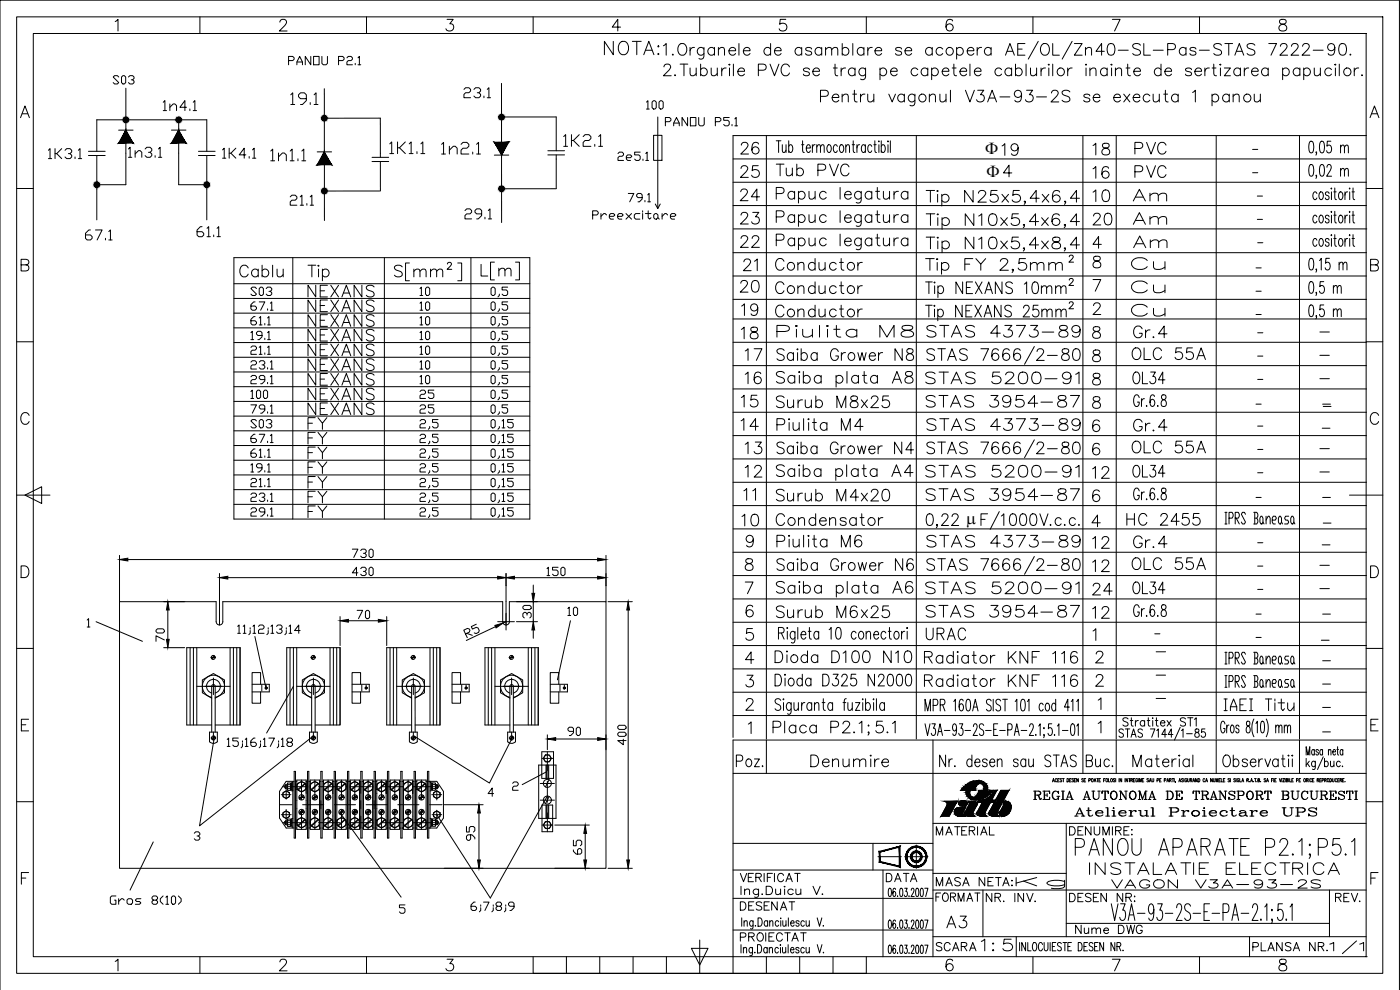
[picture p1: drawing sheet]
<svg xmlns="http://www.w3.org/2000/svg" width="420mm" height="297mm" viewBox="0 0 420 297" stroke-linecap="round" stroke-linejoin="round" font-family="sans-serif">
<defs><g id="words">
<text font-size="10.1" x="321.4" y="258.9">PANOU APARATE P2.1;P5.1</text>
<g font-size="9.3">
<text x="117.1" y="85.4">S[mm ]</text>
<text x="276.9" y="110.4">STAS 7666/2-80</text>
<text x="276.9" y="138.6">STAS 7666/2-80</text>
<text x="276.9" y="173.6">STAS 7666/2-80</text>
</g>
<g font-size="8.8">
<text x="276.6" y="63.1">Tip N25x5,4x6,4</text>
<text x="276.6" y="70.2">Tip N10x5,4x6,4</text>
<text x="276.6" y="83.6">Tip FY 2,5mm</text>
</g>
<g font-size="8.4">
<text x="245.2" y="32.8">Pentru vagonul V3A-93-2S se executa 1 panou</text>
<text x="276.6" y="76.9">Tip N10x5,4x8,4</text>
<text x="231.8" y="145.3">Saiba plata A4</text>
<text x="231.8" y="180.3">Saiba plata A6</text>
</g>
<g font-size="7.5">
<text x="180.3" y="17.6">NOTA:</text>
<text x="397.9" y="287.5">1/1</text>
</g>
<g font-size="7.1">
<text x="86.1" y="32.5">19.1</text>
<text x="115.7" y="47.3">1K1.1</text>
<text x="167.9" y="45.2">1K2.1</text>
<text x="299.5" y="48">19</text>
<text x="326.7" y="47.6">18</text>
<text x="80.1" y="49.4">1n1.1</text>
<text x="231.8" y="54">Tub PVC</text>
<text x="220.8" y="54.3">25</text>
<text x="326.7" y="54.7">16</text>
<text x="339.4" y="54.3">PVC</text>
<text x="220.8" y="61.4">24</text>
<text x="326.7" y="61.7">10</text>
<text x="220.8" y="68.4">23</text>
<text x="326.7" y="68.8">20</text>
<text x="339" y="68.4">Am</text>
<text x="220.8" y="75.5">22</text>
<text x="339" y="75.5">Am</text>
<text x="221.9" y="82.5">21</text>
<text x="231.4" y="82.2">Conductor</text>
<text x="338.3" y="82.2">Cu</text>
<text x="70.9" y="84.3">Cablu</text>
<text x="220.8" y="88.9">20</text>
<text x="231.4" y="89.3">Conductor</text>
<text x="91.4" y="94.9">NEXANS</text>
<text x="91.4" y="90.3">NEXANS</text>
<text x="221.2" y="96">19</text>
<text x="338.3" y="96">Cu</text>
<text x="91.4" y="99.1">NEXANS</text>
<text x="231.4" y="96.3">Conductor</text>
<text x="91.4" y="107.9">NEXANS</text>
<text x="91.4" y="103.7">NEXANS</text>
<text x="221.2" y="103">18</text>
<text x="231.8" y="102.3">Piulita M8</text>
<text x="276.9" y="102.3">STAS 4373-89</text>
<text x="339" y="102.7">Gr.4</text>
<text x="91.4" y="112.5">NEXANS</text>
<text x="222.2" y="109.4">17</text>
<text x="231.8" y="109.4">Saiba Grower N8</text>
<text x="338.7" y="109">OLC 55A</text>
<text x="91.4" y="116.8">NEXANS</text>
<text x="222.2" y="116.4">16</text>
<text x="276.6" y="116.4">STAS 5200-91</text>
<text x="338.7" y="116.4">OL34</text>
<text x="91.4" y="121.4">NEXANS</text>
<text x="91.4" y="125.6">NEXANS</text>
<text x="221.2" y="123.5">15</text>
<text x="231.8" y="123.5">Surub M8x25</text>
<text x="276.6" y="123.5">STAS 3954-87</text>
<text x="91.4" y="130.2">FY</text>
<text x="276.9" y="130.5">STAS 4373-89</text>
<text x="339" y="130.5">Gr.4</text>
<text x="91.4" y="134.4">FY</text>
<text x="222.2" y="137.2">13</text>
<text x="231.8" y="137.2">Saiba Grower N4</text>
<text x="338.7" y="137.2">OLC 55A</text>
<text x="91.4" y="143.2">FY</text>
<text x="222.2" y="144.3">12</text>
<text x="276.6" y="144.3">STAS 5200-91</text>
<text x="326.7" y="144.6">12</text>
<text x="338.7" y="144.3">OL34</text>
<text x="91.4" y="152">FY</text>
<text x="221.9" y="151.3">11</text>
<text x="231.8" y="151.7">Surub M4x20</text>
<text x="276.6" y="151.3">STAS 3954-87</text>
<text x="91.4" y="156.6">FY</text>
<text x="221.5" y="159.1">10</text>
<text x="231.8" y="158.7">Condensator</text>
<text x="336.9" y="158.7">HC 2455</text>
<text x="231.8" y="165.5">Piulita M6</text>
<text x="276.9" y="165.5">STAS 4373-89</text>
<text x="326.7" y="165.8">12</text>
<text x="339" y="165.5">Gr.4</text>
<text x="231.8" y="172.5">Saiba Grower N6</text>
<text x="326.7" y="172.9">12</text>
<text x="338.7" y="172.2">OLC 55A</text>
<text x="231.8" y="186.6">Surub M6x25</text>
<text x="276.6" y="186.3">STAS 3954-87</text>
<text x="326.7" y="186.6">12</text>
<text x="276.6" y="193.3">URAC</text>
<text x="231.4" y="200">Dioda D100 N10</text>
<text x="276.2" y="200.4">Radiator KNF 116</text>
<text x="231.4" y="207.1">Dioda D325 N2000</text>
<text x="276.2" y="207.1">Radiator KNF 116</text>
<text x="366.2" y="214.5">IAEI Titu</text>
<text x="219.8" y="231.4">Poz.</text>
<text x="242" y="231.4">Denumire</text>
<text x="325.6" y="263.5">INSTALATIE ELECTRICA</text>
<text x="282.9" y="279.8">A3</text>
<text x="293.2" y="286.5">1:5</text>
</g>
<g font-size="6.6">
<text x="47.6" y="34.6">1n4.1</text>
<text x="137.9" y="30.7">23.1</text>
<text x="131.2" y="47.3">1n2.1</text>
<text x="221.2" y="47.3">26</text>
<text x="339.4" y="47.3">PVC</text>
<text x="339" y="61.4">Am</text>
<text x="138.3" y="67">29.1</text>
<text x="24.3" y="73.4">67.1</text>
<text x="338.3" y="88.9">Cu</text>
<text x="124.9" y="130.2">2,5</text>
<text x="221.2" y="130.2">14</text>
<text x="231.8" y="130.2">Piulita M4</text>
<text x="124.9" y="139">2,5</text>
<text x="124.9" y="147.8">2,5</text>
<text x="124.9" y="156.6">2,5</text>
<text x="276.6" y="179.2">STAS 5200-91</text>
<text x="326.7" y="179.6">24</text>
<text x="338.7" y="179.2">OL34</text>
<text x="303.7" y="267.8">Kg</text>
</g>
<g font-size="6.2">
<text x="85.4" y="20.8">PANOU P2.1</text>
<text x="198.6" y="39.2">PANOU P5.1</text>
<text x="13.4" y="48.7">1K3.1</text>
<text x="37.4" y="48.3">1n3.1</text>
<text x="65.6" y="48.7">1K4.1</text>
<text x="85.7" y="62.8">21.1</text>
<text x="146" y="90.3">0,5</text>
<text x="146" y="99.1">0,5</text>
<text x="146" y="107.9">0,5</text>
<text x="146" y="116.8">0,5</text>
<text x="146" y="125.6">0,5</text>
<text x="124.9" y="134.4">2,5</text>
<text x="124.9" y="143.2">2,5</text>
<text x="124.9" y="152">2,5</text>
<text x="220.8" y="274.5">DESENAT</text>
</g>
<g font-size="5.7">
<text x="32.8" y="26.5">S03</text>
<text x="192.6" y="33.9">100</text>
<text x="184.1" y="49.4">2e5.1</text>
<text x="187.3" y="61.7">79.1</text>
<text x="176.7" y="67">Preexcitare</text>
<text x="74.1" y="90">S03</text>
<text x="124.9" y="90">10</text>
<text x="74.1" y="94.2">67.1</text>
<text x="124.9" y="94.2">10</text>
<text x="124.9" y="98.8">10</text>
<text x="124.9" y="103">10</text>
<text x="124.9" y="107.6">10</text>
<text x="74.1" y="111.8">23.1</text>
<text x="124.9" y="111.8">10</text>
<text x="74.1" y="116.4">29.1</text>
<text x="124.9" y="116.4">10</text>
<text x="74.1" y="120.6">100</text>
<text x="74.1" y="125.2">79.1</text>
<text x="124.9" y="120.6">25</text>
<text x="124.9" y="125.2">25</text>
<text x="74.1" y="129.5">S03</text>
<text x="74.1" y="134.1">67.1</text>
<text x="74.1" y="151.7">23.1</text>
<text x="74.1" y="155.9">29.1</text>
<text x="104.4" y="168.6">730</text>
<text x="104.4" y="173.9">430</text>
<text x="163" y="173.9">150</text>
<text x="169.3" y="185.9">10</text>
<text x="105.8" y="187">70</text>
<text x="160.2" y="186.6" transform="rotate(-90 160.2 186.6)">30</text>
<text x="50.1" y="193.7" transform="rotate(-90 50.1 193.7)">70</text>
<text x="169.3" y="221.9">90</text>
<text x="188.7" y="224.7" transform="rotate(-90 188.7 224.7)">400</text>
<text x="309" y="240.9">REGIA AUTONOMA DE TRANSPORT BUCURESTI</text>
<text x="279.8" y="251.9">MATERIAL</text>
<text x="319.6" y="251.9">DENUMIRE:</text>
<text x="321.4" y="246.2">Atelierul Proiectare UPS</text>
<text x="143.2" y="253.3" transform="rotate(-90 143.2 253.3)">95</text>
<text x="175.3" y="257.5" transform="rotate(-90 175.3 257.5)">65</text>
<text x="220.8" y="265.6">VERIFICAT</text>
<text x="264.6" y="265.6">DATA</text>
<text x="279.8" y="267.1">MASA NETA:</text>
<text x="332.3" y="267.8">VAGON V3A-93-2S</text>
<text x="31.7" y="272.7">Gros 8(10)</text>
<text x="279.8" y="271.6">FORMAT</text>
<text x="294.9" y="271.6">NR. INV.</text>
<text x="319.6" y="271.6">DESEN NR:</text>
<text x="399.7" y="271.6">REV.</text>
<text x="321.7" y="281.2">Nume DWG</text>
<text x="220.8" y="283.6">PROIECTAT</text>
<text x="279.8" y="286.5">SCARA</text>
<text x="374.6" y="286.5">PLANSA NR.</text>
</g>
<g font-size="5.2">
<text x="295.7" y="46.3">F</text>
<text x="296" y="53">F</text>
<text x="289.9" y="157.2">m</text>
</g>
<g font-size="2.6">
<text x="374.6" y="46.2">-</text>
<text x="374.6" y="52.9">-</text>
<text x="376.1" y="60">-</text>
<text x="376.1" y="67">-</text>
<text x="376.1" y="74.1">-</text>
<text x="375.7" y="81.5">-</text>
<text x="375.7" y="88.5">-</text>
<text x="375.7" y="95.6">-</text>
<text x="376.1" y="101.2">-</text>
<text x="394.8" y="100.9">-</text>
<text x="376.1" y="107.9">-</text>
<text x="394.8" y="107.9">-</text>
<text x="376.1" y="115">-</text>
<text x="394.8" y="115">-</text>
<text x="375.7" y="122.4">-</text>
<text x="395.8" y="122.4">-</text>
<text x="376.1" y="129.1">-</text>
<text x="395.5" y="129.8">-</text>
<text x="376.1" y="136.2">-</text>
<text x="394.8" y="135.8">-</text>
<text x="376.1" y="143.2">-</text>
<text x="394.8" y="142.9">-</text>
<text x="375.7" y="150.6">-</text>
<text x="395.8" y="150.6">-</text>
<text x="395.8" y="158">-</text>
<text x="376.1" y="164">-</text>
<text x="395.5" y="164.7">-</text>
<text x="376.1" y="171.1">-</text>
<text x="394.8" y="170.7">-</text>
<text x="376.1" y="178.2">-</text>
<text x="394.8" y="177.8">-</text>
<text x="375.7" y="185.6">-</text>
<text x="395.8" y="185.6">-</text>
<text x="345.4" y="191.6">-</text>
<text x="345.7" y="196.8">-</text>
<text x="375.7" y="192.6">-</text>
<text x="395.5" y="193.3">-</text>
<text x="345.7" y="203.9">-</text>
<text x="395.8" y="199.3">-</text>
<text x="395.8" y="206.4">-</text>
<text x="345.7" y="211">-</text>
<text x="395.8" y="213.4">-</text>
<text x="395.8" y="220.8">-</text>
</g>
</g></defs>
<!-- layer: 0 -->
<g fill="none" stroke="#000" stroke-width=".3">
<path d="M5 5.1h410v286.9h-410zM10 10.1h400v276.9h-400zM34.6 6.5l.8-.7v3.5M60 5.1v5M84 6.6l.3-.6 1-.2a.85 .85 0 0 1 .5 1.3l-2 2.2h2.4M110 5.1v5M134.2 5.8h1.8l-1 1.3a1.12 1.12 0 0 1 1.2 1.3 1.12 1.12 0 0 1-1.5 .9l-.5-.2-.4-.5M160 5.1v5M186.2 8.1h-2.5l1.7-2.3v3.5M210 5.1v5M235.8 5.8h-1.6l-.2 1.5a1.23 1.23 0 0 1 1.9 0 1.23 1.23 0 0 1-.3 1.8 1.23 1.23 0 0 1-1.8-.5M260 5.1v5"/>
<path d="M285.9 6.3a1 1 0 0 0-1-.5 1 1 0 0 0-.8 .7 2.53 2.53 0 0 0 .3 2.6 1.09 1.09 0 0 0 1.6-.4 1.09 1.09 0 0 0-.7-1.5 1.09 1.09 0 0 0-1.4 .9M310 5.1v5M333.8 5.8h2.4l-1.7 3.5M360 5.1v5M384.2 6a.7 .7 0 0 0 .3 1.1 1.45 1.45 0 0 1 1.7 1.5 1.22 1.22 0 0 1-1.4 .7 1.22 1.22 0 0 1-1-1.2 1.59 1.59 0 0 1 1.7-1 .7 .7 0 0 0 .3-1.1l-.5-.2zM6.2 35.3l1.3-3.5 1.3 3.5M6.7 34.1h1.6M35.6 39h4.3M37.8 26.5v12.7M51.5 39h4.3M53.6 35.9v3.3M97.3 26.6v8.9"/>
<path d="M97.3 35.5h16.8l.1 10.5M97.3 35.5v10.2M150.1 35.1h16.8v10.1M150.5 25v17.7M197.4 35.1v27.4M411.2 35.3l1.3-3.5 1.3 3.5M411.7 34.1h1.6M5 56.6h5M26.6 45.4h5M26.6 46.7h5M29.1 45.4v-9.5h33v9.5M29.1 46.7v19.3"/>
<path d="M37.8 45.9v9.5h-8.7M53.6 42.8v12.6h8.5M59.6 45.4h5M59.6 46.7h5M62.1 46.7v19.3M95.2 45.6h4.3M97.4 49.4v7.9M97.4 57.3v8.9M111.7 47.2h4.9M114 57.3h-16.6M114.2 48.5v8.8M116.6 48.5h-4.9"/>
<path d="M150.5 46.4v10M152.7 46.5h-4.3M164.4 46.5h5M164.4 45.2h5M166.9 56.6h-16.4v10.2M166.9 46.5v10.1M196.2 40.6h2.5v7.5h-2.5zM220 54.7h190.1M220 47.7h190.1M230 40.7v181M275 40.7v181M325 40.7v181"/>
<path d="M335 40.7v181M365 40.7v181M390 40.7v181M410 56.6h5M410.1 40.7h-190.1v180.6M6.3 79.5l2-.2a.82 .82 0 0 0 0-1.3l-2-.2v3.5h1.5a.92 .92 0 0 0 .9-.9 .92 .92 0 0 0-.9-.9M60.6 68h-.5l-1 1v1.5l.5 .5h1l.5-.5v-.5l-.5-.5h-1.5M62.1 68.5l.5-.5v3M62.1 71h1M64.1 70.5v.5M65.1 68.5l.5-.5v3M65.1 71h1"/>
<path d="M70.2 77.3h88.8v78.4h-88.8zM87.9 77.3v78.4M115.4 77.3v78.4M141.3 77.3v78.4M220 75.8h190.1M220 61.7h190.1M220.1 68.7h190.1M411.3 79.5l2-.2a.82 .82 0 0 0 0-1.3l-2-.2v3.5h1.5a.92 .92 0 0 0 .9-.9 .92 .92 0 0 0-.9-.9M70.2 98.4h88.8M70.2 85.1h88.8M70.2 89.5h88.8M70.2 94h88.8"/>
<path d="M75.3 99.8l.4-.4v2.5M76.5 95h-.4l-.8 .8v1.3l.4 .4h.8l.5-.4v-.4l-.5-.5h-1.2M77.8 95.4l.4-.4v2.5M77.8 97.5h.8M79.5 97.1v.4M80.3 95.4l.4-.4v2.5M80.3 99.8l.4-.4v2.5M80.3 97.5h.8M147.4 99.8l.4-.4h.4l.4 .4v1.7l-.4 .4h-.4l-.4-.4zM147.4 91l.4-.4h.4l.4 .4v1.7l-.4 .4h-.4l-.4-.4zM152.4 99.4h-1.7v.8h1.2l.5 .5v.8l-.5 .4h-.8l-.4-.4M152.4 90.6h-1.7v.8h1.2l.5 .4v.9l-.5 .4h-.8l-.4-.4"/>
<path d="M220 89.8h190.1M220 82.8h190.1M220 95.7h190.1M5 102.5h5M70.2 111.6h88.8M70.2 116h88.8M70.2 107.2h88.8M70.2 102.8h88.8M75.3 104.2l.4-.4h.8l.5 .4v.4l-.5 .5h-.8l-.4 .4v.8h1.7M75.3 101.9h.8M77.8 104.2l.4-.4v2.5M78.6 100.7h-1.2l-.4-.5v-.4l.4-.4h.8l.4 .4v1.3l-.8 .8h-.4"/>
<path d="M79.5 101.5v.4M80.3 104.2l.4-.4v2.5M80.3 101.9h.8M147.4 117.5l.4-.4h.4l.4 .4v1.6l-.4 .5h-.4l-.4-.5zM147.4 108.6l.4-.4h.4l.4 .4v1.7l-.4 .4h-.4l-.4-.4zM152.4 117.1h-1.7v.8h1.2l.5 .4v.8l-.5 .5h-.8l-.4-.5M152.4 108.2h-1.7v.9h1.2l.5 .4v.8l-.5 .4h-.8l-.4-.4M220 102.7h190.1M220 109.7h190.1M220 116.7h190.1M410 102.5h5M8.7 124.6a1.29 1.29 0 0 0-1.4-.8 1.29 1.29 0 0 0-1.1 1.3 1.54 1.54 0 0 0 .4 1.7 1.54 1.54 0 0 0 1.6 .3l.5-.6"/>
<path d="M70.2 124.8h88.8M70.2 120.4h88.8M70.2 129.3h88.8M70.2 133.7h88.8M70.2 138.1h88.8M75.3 139.5l.4-.4v2.5M76.5 134.7h-.4l-.8 .8v1.3l.4 .4h.8l.5-.4v-.4l-.5-.4h-1.2M77.8 135.1l.4-.4v2.5M77.8 137.2h.8M79.5 136.8v.4M80.3 139.5l.4-.4v2.5M80.3 135.1l.4-.4v2.5"/>
<path d="M80.3 137.2h.8M147.4 126.3l.4-.4h.4l.4 .4v1.7l-.4 .4h-.4l-.4-.4zM147.4 130.7l.4-.4h.4l.4 .4v1.7l-.4 .4h-.4l-.4-.4zM147.4 139.5l.4-.4h.4l.4 .4v1.7l-.4 .4h-.4l-.4-.4zM147.4 135.1l.4-.4h.4l.4 .4v1.7l-.4 .4h-.4l-.4-.4zM149.9 128v.4l-.5 .4M149.9 132.4v.4l-.5 .4M149.9 136.8v.4l-.5 .4M150.7 126.3l.4-.4v2.5M150.7 130.7l.4-.4v2.5M150.7 139.5l.4-.4v2.5M150.7 135.1l.4-.4v2.5"/>
<path d="M150.7 137.2h.8M150.7 128.4h.8M150.7 132.8h.8M154 125.9h-1.6v.8h1.2l.4 .4v.9l-.4 .4h-.8l-.4-.4M154 130.3h-1.6v.8h1.2l.4 .4v.9l-.4 .4h-.8l-.4-.4M154 139.1h-1.6v.9h1.2l.4 .4v.8l-.4 .4h-.8l-.4-.4M154 134.7h-1.6v.8h1.2l.4 .5v.8l-.4 .4h-.8l-.4-.4M220 130.7h190.1M220 137.7h190.1M220 123.7h190.1M413.7 124.6a1.28 1.28 0 0 0-1.4-.8 1.28 1.28 0 0 0-1.1 1.3 1.53 1.53 0 0 0 .4 1.7 1.53 1.53 0 0 0 1.6 .3l.5-.6M5 148.6h10"/>
<path d="M7.5 148.6l5-2.6v5.1zM70.2 142.5h88.8M70.2 146.9h88.8M70.2 151.3h88.8M75.3 144l.4-.5h.8l.5 .5v.4l-.5 .4h-.8l-.4 .4v.8h1.7M75.3 141.6h.8M77.8 144l.4-.5v2.5M78.6 140.4h-1.2l-.4-.4v-.5l.4-.4h.8l.4 .4v1.3l-.8 .8h-.4M79.5 141.2v.4M80.3 144l.4-.5v2.5M80.3 141.6h.8M147.4 148.4l.4-.4h.4l.4 .4v1.6l-.4 .4h-.4l-.4-.4z"/>
<path d="M147.4 144l.4-.5h.4l.4 .5v1.6l-.4 .4h-.4l-.4-.4zM147.8 152.4h.4l.4 .4v1.6l-.4 .5h-.4l-.4-.5v-1.6zM149.9 141.2v.4l-.5 .4M149.9 154.4v.5l-.5 .4M149.9 150v.4l-.5 .5M149.9 145.6v.4l-.5 .5M150.7 152.8l.4-.4v2.5M150.7 148.4l.4-.4v2.4M150.7 144l.4-.5v2.5M150.7 141.6h.8M150.7 154.9h.8M150.7 150.4h.8"/>
<path d="M150.7 146h.8M154 152.4h-1.6v.8h1.2l.4 .4v.8l-.4 .5h-.8l-.4-.5M154 148h-1.6v.8h1.2l.4 .4v.8l-.4 .4h-.8l-.4-.4M154 143.5h-1.6v.9h1.2l.4 .4v.8l-.4 .4h-.8l-.4-.4M220 158.7h190.1M220 151.7h190.1M220 144.7h190.1M367.6 153.7h.6M367.6 157.2h.6M367.9 153.7v3.5M368.9 155.5h.9l.3-.6-.3-1.2h-.9v3.5M370.7 155.5h.9l.3-.6-.3-1.2h-.9v3.5"/>
<path d="M371 155.5l.9 1.7M373.8 154.3l-.3-.6h-.6l-.3 .6 1.2 2.3-.3 .6h-.6l-.3-.6M376.3 153.7h.9l.3 .6v.6l-.3 .6M376.6 155.5h.6l.3 .5v.6l-.3 .6h-.9M376.6 153.7v3.5M378.4 154.9h.3l.3 .6v1.1l-.3 .6h-.3l-.3-.6v-1.1zM379 156.6l.3 .6M380 156l.6-1.1h.3l.3 .6v1.7M380 154.9v2.3M381.8 156h.9l.4-.5-.4-.6h-.6l-.3 .6v1.1l.3 .6h.6M384 154.9h.3l.3 .6v1.1l-.3 .6h-.3l-.3-.6v-1.1zM384.6 156.6l.3 .6"/>
<path d="M386.8 154.9h-1l-.3 .6 .3 .5h.7l.3 .6-.3 .6h-1M387.7 154.9h.3l.3 .6v1.1l-.3 .6h-.3l-.3-.6v-1.1zM388.3 156.6l.3 .6M405 148.6h10M6.3 169.8h1.2a1.87 1.87 0 0 1 1.2 1.7 1.87 1.87 0 0 1-1.2 1.8h-1.2zM35.9 166.6v13.9M38.4 167.9h141M65.9 172.1v15.4M68.4 173.3h81M151.9 172.1v16.9M154.4 173.3h25M160 175.5v2.5"/>
<path d="M181.9 166.6v13.9M220 172.7h190.1M220 179.7h190.1M220 165.7h190.1M411.3 169.8h1.2a1.87 1.87 0 0 1 1.2 1.7 1.87 1.87 0 0 1-1.2 1.8h-1.2zM5 194.5h5M26.2 186l.4-.4v2.5M26.2 188.1h.8M28.8 186.5l14 5.9M49.1 180.5h6.3M49.1 194.3h6.3M50.4 183v8.8"/>
<path d="M57.1 194.3v23.2M58 194.3v23.2M59.1 194.3v23.2M63.3 197.3h1.4M64.3 196.8l-.8 .8M64.5 196.9l-.8 .9M69.1 194.3v23.2M70.1 194.3v23.2M71.1 194.3v23.2M71.3 187.9l.4-.4v2.5M71.3 190h.9M73 187.9l.4-.4v2.5"/>
<path d="M73 190h.8M75.1 189.2v.8l-.4 .4M75.1 188.3v.5M75.9 187.9l.4-.4v2.5M75.9 190h.8M76.5 191l3.4 15.8v-1.3M77.6 187.9l.4-.4h.8l.4 .4v.4l-.4 .5h-.8l-.4 .4v.8h1.6M80.5 189.2v.8l-.4 .4M80.5 188.3v.5M81.3 187.9l.4-.4v2.5M81.3 190h.9M83 187.9l.4-.4h.8l.5 .4v.4l-.5 .5h-.4"/>
<path d="M84.2 188.8l.5 .4v.4l-.5 .4h-.8l-.4-.4M85.9 189.2v.8l-.4 .4M85.9 188.3v.5M86.7 187.9l.5-.4v2.5M86.7 190h.9M87 194.3v23.2M88.1 194.3v23.2M89 194.3v23.2M90.1 189.2h-1.7l1.3-1.7v2.5M93.3 197.3h1.4M94.3 196.8l-.8 .8M94.5 196.9l-.8 .9"/>
<path d="M99 194.3v23.2M100.1 194.3v23.2M101 194.3v23.2M102.1 194.3v23.2h-7.5M102.1 194.3h-16v23.2h7.4M102.1 185v8.7M102.1 194.3v23.2M116.1 185v8.7M117.1 194.3v23.2M118.1 194.3v23.2M119.1 194.3v23.2M123.3 197.3h1.4"/>
<path d="M124.3 196.8l-.8 .8M124.5 196.9l-.8 .9M129.1 194.3v23.2M130 194.3v23.2M131.1 194.3v23.2M139.7 190.2l1.1-.5 .2-.6-.1-.4-.6-.2-1.1 .6 1 2.2M140.1 190l1.7 .6M142.9 187.3l-1.5 .7 .4 .8 1.1-.6 .6 .2 .3 .8-.2 .5-.7 .4-.6-.2M146.5 194.3v23.2M147.5 194.3v23.2M148.5 194.3v23.2M148.7 188l-8.8 4.2"/>
<path d="M149.4 186.5h5M151.9 186.5l-.9 .5M152.8 197.3h1.4M153.8 196.8l-.8 .8M154 196.9l-.8 .9M158.5 194.3v23.2M159.5 194.3v23.2M160 189v2.5M160.5 194.3v23.2M171.2 186.3l-3.9 17.7M182.5 180.5h7.3M188.5 183v75"/>
<path d="M220 186.7h190.1M220 193.7h190.1M367.6 195.7h.6M367.6 199.2h.6M367.9 195.7v3.5M368.9 197.5h.9l.3-.6-.3-1.2h-.9v3.5M370.7 197.5h.9l.3-.6-.3-1.2h-.9v3.5M371 197.5l.9 1.7M373.8 196.3l-.3-.6h-.6l-.3 .6 1.2 2.3-.3 .6h-.6l-.3-.6M376.3 195.7h.9l.3 .6v.6l-.3 .6M376.6 197.5h.6l.3 .5v.6l-.3 .6h-.9M376.6 195.7v3.5"/>
<path d="M378.4 196.9h.3l.3 .6v1.1l-.3 .6h-.3l-.3-.6v-1.1zM379 198.6l.3 .6M380 198l.6-1.1h.3l.3 .6v1.7M380 196.9v2.3M381.8 198h.9l.4-.5-.4-.6h-.6l-.3 .6v1.1l.3 .6h.6M384 196.9h.3l.3 .6v1.1l-.3 .6h-.3l-.3-.6v-1.1zM384.6 198.6l.3 .6M386.8 196.9h-1l-.3 .6 .3 .5h.7l.3 .6-.3 .6h-1M387.7 196.9h.3l.3 .6v1.1l-.3 .6h-.3l-.3-.6v-1.1zM388.3 198.6l.3 .6M410 194.5h5M6.4 217.5h1.3"/>
<path d="M8.6 215.8h-2.2v3.5h2.2M59.1 205.9h10M62.9 219.7h2.3v2.8a1.62 1.62 0 0 1-2.3 0zM63.5 209.5l-2.8-1.6v-3.9l3.4-1.9 3.3 1.9v3.9l-2.8 1.6M63.5 219.7v-13.8a.52 .52 0 0 1 .6-.5 .52 .52 0 0 1 .5 .5v13.8M63.5 217.5h-7.5v-23.2h16.1v23.2h-7.5M64.1 203.4v5M64.1 219.7v2.4M64.6 207.9a2.08 2.08 0 0 0 1.2-3.2 2.08 2.08 0 0 0-3.5 0 2.08 2.08 0 0 0 1.2 3.2M64.6 209.2a3.3 3.3 0 0 0 2.2-5.1 3.3 3.3 0 0 0-5.5 0 3.3 3.3 0 0 0 2.2 5.1M75.7 205.3h5.1v2.3h-5.1M78.2 205.3v-3.5h-2.5v9.2h2.5v-3.4"/>
<path d="M78.6 205.5v1.8M79.5 206.4h.7M80 206.2l-.4 .4M80.1 206.3l-.4 .4M88.1 205.9l-8.1 14M89 205.9h10M92.9 219.7h2.3v2.8a1.62 1.62 0 0 1-2.3 0zM93.5 209.5l-2.8-1.6v-3.9l3.4-1.9 3.3 1.9v3.9l-2.8 1.6M94.1 203.4v5M94.1 219.7v2.4M94.6 205.9v13.8M94.6 207.9a2.08 2.08 0 0 0 1.2-3.2 2.08 2.08 0 0 0-3.4 0 2.08 2.08 0 0 0 1.1 3.2"/>
<path d="M94.6 205.9a.52 .52 0 0 0-.5-.5 .52 .52 0 0 0-.6 .5v13.8M94.6 209.2a3.3 3.3 0 0 0 2.2-5.1 3.3 3.3 0 0 0-5.5 0 3.3 3.3 0 0 0 2.2 5.1M105.7 205.3h5.1v2.3h-5.1M108.2 205.3v-3.5h-2.5v9.2h2.5v-3.4M108.6 205.5v1.8M109.5 206.4h.7M109.9 205.5v1.3M110 206.2l-.4 .4M110.1 206.3l-.4 .4M119.1 205.9h10M122.9 219.7h2.3v2.8a1.62 1.62 0 0 1-2.3 0zM123.5 209.5l-2.8-1.6v-3.9l3.3-1.9 3.4 1.9v3.9l-2.8 1.6"/>
<path d="M123.5 219.7v-13.8a.52 .52 0 0 1 .6-.5 .52 .52 0 0 1 .5 .5v13.8M123.5 217.5h-7.4v-23.2h15.9v23.2h-7.4M124 203.4v5M124 219.7v2.4M124.6 207.9a2.08 2.08 0 0 0 1.2-3.2 2.08 2.08 0 0 0-3.5 0 2.08 2.08 0 0 0 1.2 3.2M124.6 209.2a3.3 3.3 0 0 0 2.2-5.1 3.3 3.3 0 0 0-5.5 0 3.3 3.3 0 0 0 2.2 5.1M135.7 205.3h5.1v2.3h-5.1M138.2 205.3v-3.5h-2.5v9.2h2.5v-3.4M138.6 205.5v1.8M139.5 206.4h.7M139.9 205.5v1.3M140 206.2l-.4 .4"/>
<path d="M140.1 206.3l-.4 .4M148.5 205.9h10M152.4 219.7h2.3v2.8a1.62 1.62 0 0 1-2.3 0zM153 209.5l-2.8-1.6v-3.9l3.3-1.9 3.4 1.9v3.9l-2.8 1.6M153 205.9v13.8M153 217.5h-7.5v-23.2h16v23.2h-7.4M153.5 203.4v5M153.5 219.7v2.4M154.1 205.9v13.8M154.1 207.9a2.08 2.08 0 0 0 1.2-3.2 2.08 2.08 0 0 0-3.5 0 2.08 2.08 0 0 0 1.2 3.2M154.1 205.9a.52 .52 0 0 0-.6-.5 .52 .52 0 0 0-.5 .5M154.1 209.2a3.3 3.3 0 0 0 2.2-5.1 3.3 3.3 0 0 0-5.5 0 3.3 3.3 0 0 0 2.2 5.1"/>
<path d="M165.1 205.3h5.2v2.3h-5.2M167.7 205.3v-3.5h-2.6v9.2h2.6v-3.4M168.1 205.5v1.8M169 206.4h.7M169.4 205.5v1.3M169.5 206.2l-.4 .4M169.6 206.3l-.4 .4M220 200.7h190.1M220 207.7h190.1M220 214.7h190.1M367.6 202.7h.6M367.6 206.2h.6"/>
<path d="M367.9 202.7v3.5M368.9 204.5h.9l.3-.6-.3-1.2h-.9v3.5M370.7 204.5h.9l.3-.6-.3-1.2h-.9v3.5M371 204.5l.9 1.7M373.8 203.3l-.3-.6h-.6l-.3 .6 1.2 2.3-.3 .6h-.6l-.3-.6M376.3 202.7h.9l.3 .6v.6l-.3 .6M376.6 204.5h.6l.3 .5v.6l-.3 .6h-.9M376.6 202.7v3.5M378.4 203.9h.3l.3 .6v1.1l-.3 .6h-.3l-.3-.6v-1.1zM379 205.6l.3 .6M380 205l.6-1.1h.3l.3 .6v1.7M380 203.9v2.3"/>
<path d="M381.8 205h.9l.4-.5-.4-.6h-.6l-.3 .6v1.1l.3 .6h.6M384 203.9h.3l.3 .6v1.1l-.3 .6h-.3l-.3-.6v-1.1zM384.6 205.6l.3 .6M386.8 203.9h-1l-.3 .6 .3 .5h.7l.3 .6-.3 .6h-1M387.7 203.9h.3l.3 .6v1.1l-.3 .6h-.3l-.3-.6v-1.1zM388.3 205.6l.3 .6M411.4 217.5h1.3M413.6 215.8h-2.2v3.5h2.2M63.3 221.4h1.5M64.5 221.1l-.8 .8M68.2 221.9l.4-.4v2.5M68.2 224h.8"/>
<path d="M71.5 221.5h-1.6v.8h1.2l.4 .4v.8l-.4 .5h-.8l-.4-.5M72.8 223.1v.9l-.4 .4M72.8 222.3v.4M73.6 221.9l.4-.4v2.5M73.6 224h.8M76.5 221.5h-.4l-.8 .8v1.2l.4 .5h.8l.4-.5v-.4l-.4-.4h-1.2M78.2 223.1v.9l-.4 .4M78.2 222.3v.4M79 221.9l.4-.4v2.5M79 224h.9M80.7 221.5h1.7l-1.3 2.5M83.6 223.1v.9l-.4 .4"/>
<path d="M83.6 222.3v.4M84.4 238.4h2.9M84.4 221.9l.5-.4v2.5M84.4 224h.9M84.8 236h7.6M84.9 237.9l1-.6 1 .6v1.1l-1 .6-1-.6zM85.5 235.7h.7M85.8 235.4v1.2l-.3-.3M85.8 235.4l-.3 .3v.6h.7M85.8 236.6h.4M85.8 235.4h.4M85.9 236.9v2.9"/>
<path d="M86.2 235.1l.2 .3M86.4 236.6h.7M86.4 235.4h.7M86.4 235.4v1.2M86.4 236.6l-.2 .3M86.5 222.7l-.4-.4v-.4l.4-.4h.9l.4 .4v.4l-.4 .4h-.9l-.4 .4v.4l.4 .5h.9l.4-.5v-.4l-.4-.4M87.1 235.4v1.2M87.1 236.6l.2 .3M87.1 235.4l.2-.3-.1 1.8M87.2 236.9h.4M87.6 235.1l-.5-.2h-.7l-.2 .2v1.8l.2 .2h.7l.1-.2M87.6 236.2l-.4 .3"/>
<path d="M87.6 235.6l-.4 .3M87.9 234.4v14M87.9 234.8h-.3v2.5h.3M88.3 234.4h-2.4l-2 3v8l2 3h2.4M88.3 231.4h.4v20h-.4zM88.7 234.4h.4M89.1 234h2.8v14.8h-2.8zM89.1 235.2l1.4-.8 1.4 .8v1.6l-1.4 .8-1.4-.8zM90 239.2h1M90.5 234v5.9M91 239.2h-1h1M91 238.7l-1.2 1"/>
<path d="M91.1 238.8l-1.1 1M91.5 235.1l-2.1 1.8M91.6 235.2l-2.1 1.8M91.9 234.4h.4M92.3 231.4h.4v20h-.4zM92.7 234.4h.4M93.1 234h2.8v14.8h-2.8zM93.1 235.2l1.4-.8 1.4 .8v1.6l-1.4 .8-1.4-.8zM93.3 221.4h1.5M94 239.2h1M94.1 220.8l-34.2 27 4.5-26.9-.9 .8M94.4 220.9l-.9 .8"/>
<path d="M94.5 234v5.9M94.6 221.1l-.9 .8M95 238.7l-1.2 1M95.1 238.8l-1.1 1M95.5 235.1l-2.1 1.8M95.6 236h6.3M95.6 235.2l-2.1 1.8M95.9 234.4h.4M96.3 231.4h.4v20h-.4zM96.7 234.4h.4M97.1 234h2.8v14.8h-2.8zM97.1 235.2l1.4-.8 1.4 .8v1.6l-1.4 .8-1.4-.8z"/>
<path d="M98 239.2h1M98.5 234v5.9M99 238.7l-1.2 1M99.1 238.8l-1.1 1M99.5 235.1l-2.1 1.8M99.6 235.2l-2.1 1.8M99.9 234.4h.4M100.3 231.4h.4v20h-.4zM100.7 234.4h.4M101.1 234h2.8v14.8h-2.8zM101.1 235.2l1.4-.8 1.4 .8v1.6l-1.4 .8-1.4-.8zM102 239.2h1"/>
<path d="M102.5 234v5.9M103 238.7l-1.2 1M103.1 238.8l-1.1 1M103.5 235.1l-2.1 1.8M103.6 235.2l-2.1 1.8M103.9 234.4h.4M104.3 231.4h.4v20h-.4zM104.7 234.4h.4M105.1 234h2.8v14.8h-2.8zM105.1 235.2l1.4-.8 1.4 .8v1.6l-1.4 .8-1.4-.8zM105.1 236h6.4M106 239.2h1"/>
<path d="M106.5 238.7v1v-1M106.5 234v5.9M107 239.2h-1h1M107 238.7l-1.2 1M107.1 238.8l-1.1 1M107.5 235.1l-2.1 1.8M107.6 235.2l-2.1 1.8M107.9 234.4h.4M108.3 231.4h.4v20h-.4zM108.7 234.4h.4M109.1 234h2.8v14.8h-2.8zM109.1 235.2l1.4-.8 1.4 .8v1.6l-1.4 .8-1.4-.8z"/>
<path d="M110 239.2h1M110.5 234v5.9M111 238.7l-1.2 1M111.1 238.8l-1.1 1M111.5 235.1l-2.1 1.8M111.6 235.2l-2.1 1.8M111.9 234.4h.4M112.3 231.4h.4v20h-.4zM112.7 234.4h.4M113.1 235.2l1.4-.8 1.4 .8v1.6l-1.4 .8-1.4-.8zM114 239.2h1M114.5 234v5.9"/>
<path d="M114.6 236h6.4M115 238.7l-1.2 1M115.1 238.8l-1.1 1M115.5 235.1l-2.1 1.8M115.6 235.2l-2.1 1.8M116.3 234.4h-.4v3.6v-4h-2.8v14.8h2.8v-10.8M116.3 231.4h.4v20h-.4zM116.7 234.4h.4M117.1 234h2.8v14.8h-2.8zM117.1 235.2l1.4-.8 1.4 .8v1.6l-1.4 .8-1.4-.8zM118 239.2h1M118.5 234v5.9"/>
<path d="M119 238.7l-1.2 1M119.1 238.8l-1.1 1M119.5 235.1l-2.1 1.8M119.6 235.2l-2.1 1.8M119.9 234.4h.4M120.3 231.4h.4v20h-.4zM120.7 234.4h.4M121.1 235.2l1.4-.8 1.4 .8v1.6l-1.4 .8-1.4-.8zM122 239.2h1M122.5 234v5.9M123 238.7l-1.2 1M123.1 238.8l-1.1 1"/>
<path d="M123.3 221.4h1.5M123.5 235.1l-2.1 1.8M123.6 235.2l-2.1 1.8M124.2 236h7.6M124.3 234.4h-.4v3.6v-4h-2.8v14.8h2.8v-10.8M124.3 231.4h.4v20h-.4zM124.5 221.1l-.8 .8M124.7 234.4h.4M125.1 234h2.8v14.8h-2.8zM125.1 235.2l1.4-.8 1.4 .8v1.6l-1.4 .8-1.4-.8zM126.5 234v5.9M127 239.2h-1h1"/>
<path d="M127 238.7l-1.2 1M127.1 238.8l-1.1 1M127.5 235.1l-2.1 1.8M127.6 235.2l-2.1 1.8M127.9 234.4h.4M128.3 231.4h.4v20h-.4zM128.7 234.4h2.4l2 3v8l-2 3h-2.4M129.1 234.8h.3v2.5h-.3M129.1 234.4v14M129.4 236.9h.3M129.4 235.1h.3M129.6 238.4h3"/>
<path d="M129.7 235.1v1.8M129.7 235.1l.1-.2h.8l.1 .2M129.7 236.9l.1 .2h.8l.1-.2M129.7 236.2l-.3 .3M129.7 235.6l-.3 .3M129.7 235.1l.1 .3M129.8 236.6h.8M129.8 235.4h.8M129.8 235.4v1.2M129.8 236.6l-.1 .3M130.1 237.9l1-.6 1 .6v1.1l-1 .6-1-.6zM130.6 235.4v1.2"/>
<path d="M130.6 236.6l.1 .3M130.7 235.4h.5l.3 .3h-.8M130.7 235.1v1.8M130.7 236.6h.5M130.7 235.1l-.1 .3M131.1 237v3M131.2 235.4v1.2M131.5 235.7v.6h-.8M131.5 236.3l-.3 .3M148.1 238.1h-1.6l1.2-1.7v2.5M152.8 221.4h1.5M153.7 221.4l-6.8 13.5-22.5-14-.9 .8"/>
<path d="M153.8 235l.5-.4h.8l.4 .4v.4l-.4 .5h-.8l-.5 .4v.8h1.7M153.9 220.9l-.9 .8M154 221.1l-.8 .8M161.7 229.5h5.2v16.1h-5.2zM162.1 235.1h4.3M162.6 225.6v7.9M162.7 225.6h3.4v7.9h-3.4M162.7 227.5h3.4M163.7 226.5h1.2l.6 1-.6 1.1h-1.2l-.6-1.1zM163.9 229.5v4M164.1 229.5v4M164.1 231.5l-7.4 3.9"/>
<path d="M164.3 220.5v4.4M164.3 225.6v5.6M164.3 234.4v6.3M164.3 238.9l-17.1 30.5-16.1-25M164.5 229.5v4M164.7 229.5v4M164.8 234l-1.1 2.1M164.8 239l-1.1 2.1M166.8 221.7h12.6M181.9 220.5v4.4M230 222v10M280 222v65"/>
<path d="M288.3 237.1h1.2M289.3 236l-.3 .3M290.4 236.2a2.34 2.34 0 0 0 1.5 3.7M291.1 237.1a1.48 1.48 0 0 0 .6 2M291.7 239.2h.2M291.8 236.2l-.1 .9h.9v-.4M291.9 239.2l.4 .1M292.7 236.4l-.1 .3M292.7 236.3v.1M293.2 234.3l-1.3 .1-1.2 .5M293.2 234.3l1.5 .2 1 .6M293.6 238l-.5 .9-.8 .4"/>
<path d="M293.6 238h.1M293.6 237.9v.1M293.6 237.9h.1M293.7 237.1h1l-.2 1M293.7 237.6l-.1 .3M293.7 237.1v.5M293.7 237.6h.1M293.7 235.1l-1 1.2M294.1 235l-.4 .1M294.1 235l.6 .2a1.37 1.37 0 0 1 .7 1.5M295.4 236.7l-.1 .4M295.7 235.1l.2 .2"/>
<path d="M295.7 239.8l-1 .4-1.4 .2M295.9 235.3l.5 1-.1 .8M296.3 237.1l-.4 1M296.8 237.1h1.3M297 238.9l1.6-1.8h.5l-1.5 3h1.4l-.4 .7h-1.4l-1.6 3 .1 .7 .5 .4h-1.7a1.01 1.01 0 0 1-1.2-1.2l1.5-2.9h-1.4M297.5 237.8h.1M300.4 237.1h2.4l-3.6 6.7 .1 .7 .5 .4h-1.7a1 1 0 0 1-1.2-1.2l1.3-2.6h.6l.8-1.4h-.6zM315.9 234.6l.3-1 .3 1M316 234.3h.3M317.2 233.8a.29 .29 0 0 0-.3-.2 .29 .29 0 0 0-.2 .4v.2a.29 .29 0 0 0 .2 .4 .29 .29 0 0 0 .3-.2M317.4 234.1h.3M317.9 233.6h-.5v1"/>
<path d="M318.7 233.7h-.6l.5 .5a.27 .27 0 0 1-.1 .4 .27 .27 0 0 1-.4-.2M318.9 233.6h.5M319.1 233.6v1M320.2 233.6a.5 .5 0 0 1 .6 .5 .5 .5 0 0 1-.6 .5zM321 234.1h.3M321.5 233.6h-.5v1M322.2 233.7h-.5l.4 .5a.27 .27 0 0 1 0 .4 .27 .27 0 0 1-.4-.2M322.4 234.1h.3M322.9 233.6h-.5v1M323.6 233.6v1l-.5-1v1M325 222v10M325.1 233.7h-.5l.5 .5a.27 .27 0 0 1-.1 .4 .27 .27 0 0 1-.4-.2"/>
<path d="M325.4 234.1h.3M325.8 233.6h-.4v1M326.8 234.1h.4v-.5h-.4v1M327.7 233.6h.1a.48 .48 0 0 1 .3 .5 .48 .48 0 0 1-.4 .4zM328.3 234.6l.3-1 .3 1M328.5 234.3h.3M329.2 233.6h.5M329.4 233.6v1M329.8 234.1h.3M330.3 233.6h-.5v1M331.2 234.1h.3M331.7 233.6h-.5v1"/>
<path d="M332 233.6h.1a.48 .48 0 0 1 .4 .5 .48 .48 0 0 1-.5 .4zM332.7 233.6v1h.4M333.4 233.6h.1a.48 .48 0 0 1 .4 .5 .48 .48 0 0 1-.5 .4zM334.6 233.7h-.5l.4 .5a.27 .27 0 0 1 0 .4 .27 .27 0 0 1-.4-.2M334.8 233.6v1M335 222v10M335.8 233.6v1M336.6 233.6v1l-.5-1v1M337.6 233.6v1M338.4 233.6v1l-.5-1v1M338.7 233.6h.5M339 233.6v1"/>
<path d="M339.4 234.1l.4-.1v-.4h-.4v1M339.6 234.1l.3 .5M340.2 234.1h.3M340.6 233.6h-.4v1M341.4 233.8a.29 .29 0 0 0-.3-.2 .29 .29 0 0 0-.2 .4v.2a.29 .29 0 0 0 .2 .4 .29 .29 0 0 0 .3-.4h-.2M341.6 233.6v1M341.9 234.6v-1l.3 1 .3-1v1M342.8 234.1h.3M343.3 233.6h-.5v1M344.7 233.7h-.5l.4 .5a.27 .27 0 0 1 0 .4 .27 .27 0 0 1-.4-.2M344.9 234.6l.3-1 .3 1M345 234.3h.4"/>
<path d="M345.7 233.6v.7l.3 .3 .3-.3v-.7M347.2 234.1h.5v-.5h-.5v1M348 234.1h.3M348.5 233.6h-.5v1M349.4 234.1h.5v-.5h-.5v1M350.2 234.6l.3-1 .3 1M350.3 234.3h.4M351 234.1l.4-.1v-.4h-.4v1M351.2 234.1l.3 .5M351.8 233.6h.5M352 233.6v1M352.4 233.6v1"/>
<path d="M353.8 234.6l.3-1 .3 1M353.9 234.3h.4M355.1 233.7h-.5l.4 .5a.27 .27 0 0 1 0 .4 .27 .27 0 0 1-.4-.2M355.3 233.6v1M356.2 233.8a.29 .29 0 0 0-.4-.2 .29 .29 0 0 0-.2 .4v.2a.29 .29 0 0 0 .3 .4 .29 .29 0 0 0 .3-.4h-.2M356.4 233.6v.7l.2 .3 .3-.2v-.8M357.2 234.1l.4-.1v-.4h-.4v1M357.4 234.1l.3 .5M358 234.6l.3-1 .2 1M358.1 234.3h.3M359.3 233.6v1l-.5-1v1M359.6 233.6a.5 .5 0 0 1 .5 .5 .5 .5 0 0 1-.5 .5z"/>
<path d="M361.6 233.8a.29 .29 0 0 0-.4-.2 .29 .29 0 0 0-.2 .4v.2a.29 .29 0 0 0 .2 .4 .29 .29 0 0 0 .4-.2M361.8 234.6l.3-1 .3 1M361.9 234.3h.4M363.8 233.6v1l-.5-1v1M364.1 233.6l.2 1 .3-.2v-.8M364.9 234.6v-1l.3 1 .3-1v1M365 222v10M365.8 234.1h.3M366.3 233.6h-.5v1M366.5 233.6v1h.5M367.1 234.1h.3M367.6 233.6h-.5v1"/>
<path d="M369 233.7h-.5l.5 .5a.27 .27 0 0 1-.1 .4 .27 .27 0 0 1-.4-.2M369.3 233.6v1M370.8 233.7h-.5l.4 .5a.27 .27 0 0 1 0 .4 .27 .27 0 0 1-.4-.2M371 233.6v1M371.8 233.8a.29 .29 0 0 0-.3-.2 .29 .29 0 0 0-.2 .4v.2a.29 .29 0 0 0 .3 .4 .29 .29 0 0 0 .2-.4h-.1M372.1 233.6v1h.4M372.7 234.6l.3-1 .3 1M372.8 234.3h.4M374.2 234.1l.4-.1 .1-.3-.5-.1v1M374.4 234.1l.3 .5M375.3 234.6l.3-1 .3 1M375.4 234.3h.4"/>
<path d="M376.5 233.6h.5M376.8 233.6v1M377.5 234.1l.5-.1v-.3l-.5-.1v1l.5-.1-.1-.4M379.9 233.7h-.5l.4 .5a.27 .27 0 0 1 0 .4 .27 .27 0 0 1-.4-.2M380.1 234.6l.3-1 .3 1M380.2 234.3h.4M381.6 234.1h.3M382.1 233.6h-.5v1M382.3 233.6v1M382.6 234.1h.2M383 233.6h-.4v1M383.9 233.6l.3 1 .3-1"/>
<path d="M384.7 233.6v1M385 233.6h.5l-.5 1h.5M385.7 233.6v1M386 234.1l.4-.1 .1-.3-.5-.1v1l.5-.1-.2-.4M386.8 233.6v1M387.1 233.6v1h.4M387.7 234.1h.3M388.2 233.6h-.5v1M389.1 234.1h.4l.1-.4-.5-.1v1M389.9 234.1h.2M390 222v10M390.3 233.6h-.4v1"/>
<path d="M391.4 233.6h.1a.48 .48 0 0 1 .4 .5 .48 .48 0 0 1-.5 .4zM392.1 234.1l.4-.1v-.3l-.4-.1v1M392.3 234.1l.3 .5M392.8 233.6v1M393.7 233.8a.29 .29 0 0 0-.4-.2 .29 .29 0 0 0-.2 .4v.2a.29 .29 0 0 0 .2 .4 .29 .29 0 0 0 .4-.2M393.9 234.1h.3M394.4 233.6h-.5v1M395.3 234.1l.4-.1v-.4h-.4v1M395.5 234.1l.3 .5M396.1 234.1h.3M396.5 233.6h-.4v1M396.8 234.1h.4v-.4l-.4-.1v1"/>
<path d="M397.5 234.1l.5-.1v-.3l-.5-.1v1M397.8 234.1l.2 .5M398.4 233.6h.1a.48 .48 0 0 1 .4 .5 .48 .48 0 0 1-.5 .4zM399.1 233.6a.5 .5 0 0 1 .5 .5 .5 .5 0 0 1-.5 .5zM399.9 233.6v.7l.2 .3 .3-.2v-.8M401.2 233.8a.29 .29 0 0 0-.3-.2 .29 .29 0 0 0-.2 .4v.2a.29 .29 0 0 0 .2 .4 .29 .29 0 0 0 .3-.2M401.5 234.1h.2M401.9 233.6h-.4v1M402.2 234.1l.4-.1v-.3l-.4-.1v1M402.4 234.1l.3 .5M402.9 234.1h.3M403.4 233.6h-.5v1"/>
<path d="M410 232h-190v60M410 222h-190v10M5 240.5h5M46 252.6l-7 14.5M58.3 250l.4-.4h.9l.4 .4v.4l-.4 .4h-.5M59.6 250.8l.4 .5v.4l-.4 .4h-.9l-.4-.4M83.9 241.4h3.7M84.4 244.4h3M84.8 246.8h7.6M84.9 243.9l1-.6 1 .6v1.1l-1 .6-1-.6zM85.5 246.6v.6h.7M85.5 246.6h.7"/>
<path d="M85.5 247.2l.3 .3M85.8 246.3l-.3 .3M85.8 246.3v1.2M85.8 247.5h.4M85.8 246.3h.4M85.9 242.9v3M86.2 246l.2 .3M86.4 247.5h.7M86.4 246.3h.7M86.4 246.2v1.2M86.4 247.5l-.2 .3M87.1 246.2v1.2"/>
<path d="M87.1 247.5l.2 .3M87.2 246v1.8M87.2 246l-.1-.2h-.7l-.2 .2 .2 2h.7l.1-.2M87.2 247.7h.4M87.2 246h.4M87.3 246l-.2 .3M87.6 246.4l-.4 .3M87.6 247l-.4 .3M87.9 245.6h-.3v2.5h.3M88.7 248.4h.4M89.1 246l1.4-.8 1.4 .8v1.6l-1.4 .8-1.4-.8zM89.9 243.6h1.2"/>
<path d="M90.5 243v5.8M90.8 241.4h6.4M91 243.6h-1h1M91 243.1l-1.2 1M91.1 243.2l-1.1 1M91.5 245.9l-2.1 1.8M91.6 246l-2.1 1.8M91.9 248.4h.4M92.7 248.4h.4M93.1 246l1.4-.8 1.4 .8v1.6l-1.4 .8-1.4-.8zM93.9 243.6h1.2M94.5 243v5.8"/>
<path d="M95 243.1l-1.2 1M95.1 243.2l-1.1 1M95.5 245.9l-2.1 1.8M95.6 246.8h6.3M95.6 246l-2.1 1.8M95.9 248.4h.4M96.7 248.4h.4M97.1 246l1.4-.8 1.4 .8v1.6l-1.4 .8-1.4-.8zM97.9 243.6h1.2M98.5 243v5.8M99 243.1l-1.2 1M99.1 243.2l-1.1 1"/>
<path d="M99.5 245.9l-2.1 1.8M99.6 246l-2.1 1.8M99.9 248.4h.4M100.3 241.4h6.4M100.7 248.4h.4M101.1 246l1.4-.8 1.4 .8v1.6l-1.4 .8-1.4-.8zM101.9 243.6h1.2M102.5 243v5.8M102.5 244.4l17.9 24.8M103 243.1l-1.2 1M103.1 243.2l-1.1 1M103.5 245.9l-2.1 1.8"/>
<path d="M103.6 246l-2.1 1.8M103.9 248.4h.4M104.7 248.4h.4M105.1 246l1.4-.8 1.4 .8v1.6l-1.4 .8-1.4-.8zM105.1 246.8h6.4M105.9 243.6h1.2M106.5 243.1v1v-1M106.5 243v5.8M107 243.6h-1h1M107 243.1l-1.2 1M107.1 243.2l-1.1 1M107.5 245.9l-2.1 1.8"/>
<path d="M107.6 246l-2.1 1.8M107.9 248.4h.4M108.7 248.4h.4M109.1 246l1.4-.8 1.4 .8v1.6l-1.4 .8-1.4-.8zM109.9 241.4h6.3M109.9 243.6h1.2M110.5 243v5.8M111 243.1l-1.2 1M111.1 243.2l-1.1 1M111.5 245.9l-2.1 1.8M111.6 246l-2.1 1.8M111.9 248.4h.4"/>
<path d="M112.7 248.4h.4M113.1 246l1.4-.8 1.4 .8v1.6l-1.4 .8-1.4-.8zM113.9 243.6h1.2M114.5 243v5.8M114.6 246.8h6.4M115 243.1l-1.2 1M115.1 243.2l-1.1 1M115.5 245.9l-2.1 1.8M115.6 246l-2.1 1.8M115.9 248.4h.4M116.7 248.4h.4M117.1 246l1.4-.8 1.4 .8v1.6l-1.4 .8-1.4-.8z"/>
<path d="M117.9 243.6h1.2M118.5 243v5.8M119 243.1l-1.2 1M119.1 243.2l-1.1 1M119.4 241.4h6.3M119.5 245.9l-2.1 1.8M119.6 246l-2.1 1.8M119.9 248.4h.4M120.7 248.4h.4M121.1 246l1.4-.8 1.4 .8v1.6l-1.4 .8-1.4-.8zM121.9 243.6h1.2M122.5 243v5.8"/>
<path d="M123 243.1l-1.2 1M123.1 243.2l-1.1 1M123.5 245.9l-2.1 1.8M123.6 246l-2.1 1.8M123.9 248.4h.4M124.2 246.8h7.6M124.7 248.4h.4M125.1 246l1.4-.8 1.4 .8v1.6l-1.4 .8-1.4-.8zM125.9 243.6h1.2M126.5 243v5.8M127 243.1l-1.2 1M127.1 243.2l-1.1 1"/>
<path d="M127.5 245.9l-2.1 1.8M127.6 246l-2.1 1.8M127.9 248.4h.4M128.9 241.4h3.8M129.1 245.6h.3v2.5h-.3M129.4 245.9h.3M129.7 244.4h2.9M129.7 246.4l-.3 .3M129.7 246.9l-.3 .4M129.7 245.9l.2 .3h.7l.1-.3M129.8 247.4h.8M129.8 245.7h.8l.1 .2-.1 2h-.8l-.1-.2z"/>
<path d="M129.9 246.2v1.2l-.2 .3h-.3M130.1 243.9l1-.6 1 .6v1.1l-1 .6-1-.6zM130.6 246.2l.1 1.5M130.7 246.2h.5M130.7 246.5h.8v.6h-.8M131.1 243.1v2.9M131.2 246.2l.3 .3M131.2 246.2v1.2M131.5 247.1l-.3 .3h-.5M133.3 241.4h11.7M143.7 243.9v14.1M162.1 240.1h4.3"/>
<path d="M162.7 241.6h3.2v8h-3.2zM162.7 247.6h3.2M163.7 246.5h1.2l.6 1.1-.6 1h-1.2l-.6-1zM163.9 241.6v4M164.1 241.6v4M164.3 243.9v5.7M164.5 241.6v4M164.7 241.6v4M166.5 247.6h10.4M220 253h60M262 253v8M263.5 257h7"/>
<path d="M271.5 257h7M275 253.5v7M280 247h130M283.3 240.4h4.1M286.9 241.1l-2 3.8h-2.5l1.8-3.2M289.2 243.4l.7-1.3-2.2 .2a1.29 1.29 0 0 0-1.2 1.3 1.29 1.29 0 0 0 1.3 1.3h2l-.7-.4M290.5 240.4h1.4M290.6 240.4l.2 .3 .2 .5-1.4 2.5a1 1 0 0 0 1.2 1.2h1.8l-.5-.4-.2-.5 1.2-2.4M301.2 240.4a1.99 1.99 0 0 1 2.1 1.1 1.99 1.99 0 0 1-.4 2.3l-.8 .8a1.86 1.86 0 0 1-1.8 .1M301.3 241.5l-1.4 2.5 .4 .7M320 247v34M410 240.5h5"/>
<path d="M6.4 263.5h1.3M8.6 261.8h-2.2v3.5M121.5 271.5h-1.6v.8h1.2l.4 .5v.8l-.4 .4h-.8l-.4-.4M142.6 270.7h-.4l-.8 .8v1.3l.4 .4h.8l.4-.4v-.5l-.4-.4h-1.2M144.3 272.3v.9l-.4 .4M144.3 271.5v.4M145.1 270.7h1.7l-1.3 2.5M148 272.3v.9l-.4 .4M148 271.5v.4M149.3 271.9l-.4-.4v-.4l.4-.4h.8l.4 .4v.4l-.4 .4h-.8l-.4 .4v.5l.4 .4h.8l.4-.4v-.5l-.4-.4M151.8 272.3v.9l-.4 .4M151.8 271.5v.4"/>
<path d="M154.3 271.9h-1.3l-.4-.4v-.4l.4-.4h.9l.4 .4v1.2l-.9 .9h-.4M182.5 260.5h7.3M220 279h60M220 269.5h60M220 261h60M222.4 265.9v2.5M222.6 275.4v2.5M223.3 276.7l.4-.5 .5 .2 .1 1.5M223.3 276.2v1.7M223.5 267.2a.99 .99 0 0 1 1.3-.3l.1 1.5M223.5 266.7v1.7M226 276.2l-.1 2.3-.2 .2-.5-.1"/>
<path d="M226 276.6l-.2-.2a.81 .81 0 0 0-.9 .5 .81 .81 0 0 0 .5 1l.6-.3M227.5 275.4a1.35 1.35 0 0 1 1.3 .9 1.35 1.35 0 0 1-.4 1.5l-.9 .1zM227.7 266.7v2a.75 .75 0 0 1-1.3 .4M227.7 267.1a.89 .89 0 0 0-1.4-.2 .89 .89 0 0 0 0 1.3 .89 .89 0 0 0 1.4-.1M229.9 265.9h1a1.29 1.29 0 0 1 1 1.3 1.29 1.29 0 0 1-1 1.2h-1zM230.4 276.6l-.2-.2a.81 .81 0 0 0-1 .5 .81 .81 0 0 0 .6 1l.6-.3M230.4 276.2v1.7M231 276.7l.4-.5 .5 .2 .1 1.5M231 276.2v1.7M232.8 266.7l.1 1.6a.98 .98 0 0 0 1.4-.4M233.7 276.6l-.2-.2a.81 .81 0 0 0-.9 .5 .81 .81 0 0 0 .5 1l.6-.3M234.3 266.7v1.7"/>
<path d="M234.3 276.2v1.7M234.9 276.2l.1 1.6 .5 .1 .4-.5M235.5 266.7v1.7M235.9 276.2v1.7M236.6 275.4v2.5M237.3 277h1l-.1-.6a.81 .81 0 0 0-1 .5 .81 .81 0 0 0 .5 1l.6-.3M238.1 267.1a.88 .88 0 0 0-1.4-.2 .88 .88 0 0 0 0 1.3 .88 .88 0 0 0 1.4-.1M238.9 266.7l.1 1.6a.98 .98 0 0 0 1.3-.4M239.8 276.6a.5 .5 0 0 0-.5-.4 .5 .5 0 0 0-.4 .4l.8 .6 .1 .4a.5 .5 0 0 1-.5 .3 .5 .5 0 0 1-.4-.3M240.3 266.7v1.7M241.4 276.6l-.2-.2a.81 .81 0 0 0-.9 .5 .81 .81 0 0 0 .5 1l.6-.3M241.9 276.2l.1 1.6 .4 .1 .5-.5"/>
<path d="M242.9 276.2v1.7M244 265.9l1.1 2.5 1-2.5M245.2 275.4l.7 2.5 .7-2.5M246.8 268.2l-.1 .1h.3M247.1 277.7v.2l.1-.1M265 261v26M266.8 266.6l.3-.1 .4 .5v1.5l-.4 .5-.3-.1-.2-.4zM266.8 276.2l.3-.1 .4 .4v1.6l-.4 .5-.3-.2-.2-.3zM268.8 266.9l-.4-.4a1.79 1.79 0 0 0 0 2.5 .89 .89 0 0 0 0-1.5l-.5 .7M268.8 276.4l-.4-.3a1.8 1.8 0 0 0 0 2.5 .9 .9 0 0 0 0-1.6l-.5 .7M269.4 268.8l.1 .1M269.4 278.3l.1 .1"/>
<path d="M270.2 266.6l.3-.1 .4 .5v1.5l-.4 .5-.3-.1-.1-.4zM270.2 276.2l.3-.1 .4 .4v1.6l-.4 .5-.4-.5zM271.5 266.5h.8l-.5 1a.82 .82 0 0 1 .5 .8 .82 .82 0 0 1-.6 .7l-.3-.5M271.5 276.1h.8l-.5 .9a.83 .83 0 0 1 .5 .8 .83 .83 0 0 1-.6 .8l-.3-.5M272.8 268.8l.1 .1M272.8 278.3l.1 .1M273.5 267.1l.3-.6 .4 .2v.8l-.8 1.5h1M273.5 276.7l.3-.6 .4 .2v.7l-.8 1.6h1M275 266.6l.3-.1 .4 .5v1.5l-.4 .5-.3-.1-.1-.4zM275 276.2l.3-.1 .4 .4v1.6l-.4 .5-.4-.5zM276.4 266.6l.3-.1 .4 .5v1.5l-.4 .5-.3-.1-.2-.4zM276.4 276.2l.3-.1 .4 .4v1.6l-.4 .5-.3-.2-.2-.3z"/>
<path d="M277.5 266.5h1l-.7 2.5M277.5 276.1h1l-.7 2.5M280 267h130M280 262.1h40M295 267v14M320 277h79M333.5 271.2l1 5 1-5M336.3 271.2h1.4l-.8 1.9h.4a2.19 2.19 0 0 1-.3 3.1 .86 .86 0 0 1-1-1M338.6 276.2l1-5 1 5M339 274.5h1.2M341.4 274h2.2M346.3 272.8l-.1 .8-.7 .7a1.78 1.78 0 0 1 0-3.1l.4 .2a6.1 6.1 0 0 1 0 4.5l-.6 .3-.4-.3-.1-.4"/>
<path d="M347.4 271.2h1.4l-.7 1.9h.3a2.22 2.22 0 0 1-.2 3.1 .87 .87 0 0 1-1-1M349.7 274h2.3M353.1 272.4v-.3a.87 .87 0 0 1 1-.9l.4 .4a2.55 2.55 0 0 1-.2 2.2l-1.3 2.4h1.8M357.3 271.9l-.3-.5a1.08 1.08 0 0 0-1.4 .4 1.08 1.08 0 0 0 .4 1.5 1.61 1.61 0 0 1 1.3 1.2 1.61 1.61 0 0 1-.6 1.7l-.9-.3-.3-.4M358.1 274h2.2M361.3 273.6h1.1M363 271.2h-1.7v5h1.7M363.7 274h2.3M367 273.8h1.2a1.6 1.6 0 0 0 0-2.6h-1.2v5M369.7 276.2l1-5 1 5M370.1 274.5h1.2M372.5 274h2.3"/>
<path d="M375.9 272.4v-.3a.87 .87 0 0 1 1-.9l.4 .4a2.51 2.51 0 0 1-.3 2.2l-1.2 2.4h1.7M378.4 275.7v.5l.2-.3M379.6 272.1l.6-.9v5M381.7 272.8v.5zM381.7 276.2v-.5l.1 .7-.2 .7M384.9 271.2h-1.3l-.1 2.1 .5-.5h.4a2.18 2.18 0 0 1 0 3.4l-.8-.3-.2-.7M386 275.7v.5l.2-.3M387.2 272.1l.6-.9v5M399 267v14M411.4 263.5h1.3M413.6 261.8h-2.2v3.5M0 297v-296.9h420v296.9"/>
<path d="M34.6 288.5l.8-.7v3.5M60 287v5M84 288.6l.3-.6a1.13 1.13 0 0 1 1.5 .1 1.11 1.11 0 0 1-.3 1.5l-1.7 1.7h2.4M110 287v5M134.2 287.8h1.8l-1 1.3a1.13 1.13 0 0 1 1.2 1.3 1.13 1.13 0 0 1-1.5 .9l-.5-.2-.4-.5M160 287v5h100v-5M170 287v5M180 287v5M190 287v5M200 287v5M207.5 284.5h5l-2.5 5zM210 282v10"/>
<path d="M222.4 283.4v2.5M223.1 284.7l.4-.4 .5 .1 .1 1.5M223.1 284.3v1.6M225.8 284.3l-.1 2.2-.2 .3-.5-.2M225.8 284.6l-.1-.2a.8 .8 0 0 0-1 .5 .8 .8 0 0 0 .5 1l.6-.3M226.5 285.7v.2l.1-.1M227.3 283.4a1.34 1.34 0 0 1 1.3 .9 1.34 1.34 0 0 1-.4 1.5l-.9 .1zM230 287v5M230.3 284.6l-.2-.2a.8 .8 0 0 0-1 .5 .8 .8 0 0 0 .5 1l.7-.3M230.3 284.3v1.6M230.9 284.7l.4-.4 .5 .1v1.5M230.9 284.3v1.6"/>
<path d="M233.6 284.6l-.2-.2a.8 .8 0 0 0-.9 .5 .8 .8 0 0 0 .5 1l.6-.3M234.2 284.3v1.6M234.8 284.3l.1 1.5 .5 .1 .4-.4M235.8 284.3v1.6M236.5 283.4v2.5M237.2 285h1.1l-.2-.6a.8 .8 0 0 0-1 .5 .8 .8 0 0 0 .6 1l.6-.3M239.8 284.6a.51 .51 0 0 0-.5-.4 .51 .51 0 0 0-.5 .4l.1 .3 .8 .3 .1 .4a.5 .5 0 0 1-.5 .3 .5 .5 0 0 1-.5-.3M240 287v5M241.4 284.6l-.2-.2a.8 .8 0 0 0-1 .5 .8 .8 0 0 0 .6 1l.6-.3M241.9 284.3l.1 1.5 .4 .1 .5-.4M242.9 284.3v1.6M245.3 283.4l.7 2.5 .7-2.5"/>
<path d="M247.1 285.7l.1 .1M250 287v5M266.8 283.7l.3-.1 .4 .5v1.5l-.4 .5-.3-.1-.2-.4zM268.8 283.9l-.4-.3a1.79 1.79 0 0 0 0 2.5 .89 .89 0 0 0 0-1.6l-.5 .7M269.4 285.8l.1 .2M270.2 283.7l.3-.1 .4 .5v1.5l-.4 .5-.3-.1-.1-.4zM271.5 283.6h.8l-.5 .9a.82 .82 0 0 1 .5 .9 .82 .82 0 0 1-.6 .7l-.3-.5M272.8 285.8l.1 .2M273.5 284.2l.3-.6 .4 .2v.7l-.8 1.6h1M275 283.7l.3-.1 .4 .5v1.5l-.4 .5-.3-.1-.1-.4zM276.4 283.7l.3-.1 .4 .5v1.5l-.4 .5-.3-.1-.2-.4zM277.5 283.6h1l-.7 2.5"/>
<path d="M280 281h130M285.9 288.3a1.05 1.05 0 0 0-1.5-.3 2.71 2.71 0 0 0 0 3.1 1.09 1.09 0 0 0 1.6-.5 1.09 1.09 0 0 0-.7-1.4 1.09 1.09 0 0 0-1.4 .9M307.8 282.8v2.5l-1.1-2.5v2.5M308.5 282.8v2.5h.9M310 287v5M310.2 282.9l.1-.1a1.42 1.42 0 0 1 .5 2.4l-.1 .1a1.42 1.42 0 0 1-.5-2.4zM312.9 283.4a.65 .65 0 0 0-.9-.6 .65 .65 0 0 0-.4 .9v.6a.65 .65 0 0 0 .4 1 .65 .65 0 0 0 .9-.6M313.4 282.8v2.1a.52 .52 0 0 0 .5 .4 .52 .52 0 0 0 .5-.4l.1-2.1M315.2 282.8v2.5M315.8 284h.7M316.9 282.8h-1.1v2.5h1.1M318.5 283.2a.59 .59 0 0 0-.9-.3 .59 .59 0 0 0 .1 1l.5 .2a.63 .63 0 0 1 .3 .9 .63 .63 0 0 1-1 .2l-.1-.3"/>
<path d="M319 282.8h1.2M319.6 282.8v2.5M320.5 284h.6M321.6 282.8h-1.1v2.5h1.1M323.6 282.8h.6a1.6 1.6 0 0 1 0 2.5h-.6zM325.3 284h.7M326.4 282.8h-1.1v2.5h1.1M328 283.2a.59 .59 0 0 0-.9-.3 .59 .59 0 0 0 .1 1l.5 .2a.63 .63 0 0 1 .2 1 .63 .63 0 0 1-1-.2M328.5 284h.7M329.6 282.8h-1.1v2.5h1.1M331.2 282.8v2.5l-1.1-2.5v2.5M333.8 287.8h2.4l-1.7 3.5"/>
<path d="M334.6 282.8v2.5l-1.2-2.5v2.5M335.2 284l1-.1 .2-.4-.2-.6-1-.1v2.5M335.8 284l.6 1.3M337 285.1l.1 .1M360 287v5M384.2 288a.7 .7 0 0 0 .3 1.1 1.46 1.46 0 0 1 1.7 1.5 1.22 1.22 0 0 1-1.4 .7 1.22 1.22 0 0 1-1-1.2 1.61 1.61 0 0 1 1.7-1 .7 .7 0 0 0 .3-1.1l-.5-.2z"/>
<circle cx="64" cy="197.3" r=".6"/>
<circle cx="94" cy="197.3" r=".6"/>
<circle cx="124" cy="197.3" r=".6"/>
<circle cx="153.5" cy="197.3" r=".6"/>
<circle cx="79.9" cy="206.4" r=".3"/>
<circle cx="109.9" cy="206.4" r=".3"/>
<circle cx="139.9" cy="206.4" r=".3"/>
<circle cx="169.4" cy="206.4" r=".3"/>
<circle cx="64.1" cy="221.4" r=".6"/>
<circle cx="85.9" cy="238.4" r="1"/>
<circle cx="90.5" cy="236" r="1.4"/>
<circle cx="90.5" cy="239.2" r=".8"/>
<circle cx="94.1" cy="221.4" r=".6"/>
<circle cx="94.5" cy="236" r="1.4"/>
<circle cx="94.5" cy="239.2" r=".8"/>
<circle cx="98.5" cy="236" r="1.4"/>
<circle cx="98.5" cy="239.2" r=".8"/>
<circle cx="102.5" cy="236" r="1.4"/>
<circle cx="102.5" cy="239.2" r=".8"/>
<circle cx="106.5" cy="236" r="1.4"/>
<circle cx="106.5" cy="239.2" r=".8"/>
<circle cx="110.5" cy="236" r="1.4"/>
<circle cx="110.5" cy="239.2" r=".8"/>
<circle cx="114.5" cy="236" r="1.4"/>
<circle cx="114.5" cy="239.2" r=".8"/>
<circle cx="118.5" cy="236" r="1.4"/>
<circle cx="118.5" cy="239.2" r=".8"/>
<circle cx="122.5" cy="236" r="1.4"/>
<circle cx="122.5" cy="239.2" r=".8"/>
<circle cx="124.1" cy="221.4" r=".6"/>
<circle cx="126.5" cy="236" r="1.4"/>
<circle cx="126.5" cy="239.2" r=".8"/>
<circle cx="131.1" cy="238.4" r="1"/>
<circle cx="153.5" cy="221.4" r=".6"/>
<circle cx="164.3" cy="235" r="1.2"/>
<circle cx="164.3" cy="227.5" r="1.04"/>
<circle cx="85.9" cy="244.4" r="1"/>
<circle cx="90.5" cy="246.8" r="1.4"/>
<circle cx="90.5" cy="243.6" r=".8"/>
<circle cx="94.5" cy="246.8" r="1.4"/>
<circle cx="94.5" cy="243.6" r=".8"/>
<circle cx="98.5" cy="246.8" r="1.4"/>
<circle cx="98.5" cy="243.6" r=".8"/>
<circle cx="102.5" cy="246.8" r="1.4"/>
<circle cx="102.5" cy="243.6" r=".8"/>
<circle cx="106.5" cy="246.8" r="1.4"/>
<circle cx="106.5" cy="243.6" r=".8"/>
<circle cx="110.5" cy="246.8" r="1.4"/>
<circle cx="110.5" cy="243.6" r=".8"/>
<circle cx="114.5" cy="246.8" r="1.4"/>
<circle cx="114.5" cy="243.6" r=".8"/>
<circle cx="118.5" cy="246.8" r="1.4"/>
<circle cx="118.5" cy="243.6" r=".8"/>
<circle cx="122.5" cy="246.8" r="1.4"/>
<circle cx="122.5" cy="243.6" r=".8"/>
<circle cx="126.5" cy="246.8" r="1.4"/>
<circle cx="126.5" cy="243.6" r=".8"/>
<circle cx="131.1" cy="244.4" r="1"/>
<circle cx="164.3" cy="240.1" r="1.2"/>
<circle cx="164.3" cy="247.5" r="1.04"/>
</g>
<g fill="#000" stroke="#000" stroke-width=".3">
<path d="M37.8 39.3l1.9 3.5h-3.8zM37.8 35.9h.7v.2zM53.6 39.3l1.9 3.5h-3.8zM97.3 35.5h.8v.1zM150.5 35.2h.8l-.1 .1zM29.1 55.4h.7v.2zM62.1 55.4h.7v.2zM97.4 45.8l1.9 3.5h-3.9zM97.4 57.3h.7v.2zM148.6 42.8h3.8l-1.9 3.5zM150.5 56.6h.8v.2zM35.9 167.9l2.5-.4v.8z"/>
<path d="M65.9 173.3l2.5-.4v.8zM149.4 172.9l2.5 .4-2.5 .4zM151.9 173.3l2.5-.4v.8zM159.6 178h.9l-.5 2.5zM179.4 167.5l2.5 .4-2.5 .4zM179.4 172.9l2.5 .4-2.5 .4zM50.4 180.5l.4 2.5h-.8zM102.1 186.3l2.5-.5v.9zM113.5 185.8l2.6 .5-2.6 .4zM148.5 187.6l2.5-.6-2.1 1.4zM160 186.5l.5 2.5h-.9zM188.5 180.5l.4 2.5h-.8z"/>
<path d="M164.3 221.7l2.5-.4v.9zM179.4 221.3l2.5 .4-2.5 .5zM293.5 238.2l1.4 1.5-1.6-1.1zM293.7 234.3l.9 .1zM293.7 235.2l.5-.1zM294.3 235.1l.4 .1zM294.5 238.1l.9 .8-.5 .8zM294.6 234.4l.5 .2zM293.3 238.6l1.6 1.1zM295.1 234.6l.7 .6zM294.5 238.1h1.4l-.5 .8zM295.4 238.9l.4 .4-.9 .4z"/>
<path d="M295.9 238.1l-.1 1.2-.4-.4zM295.9 238.1l.5 .8-.6 .4zM296.3 236.2l.1 .6zM296.1 239.6l.4-.3 1.1 .8zM143.7 241.4l.5 2.5h-.9zM143.3 258h.9l-.5 2.5zM175.6 247.6l.4 2.4h-.8zM175.2 258h.8l-.4 2.5zM188.1 258h.8l-.4 2.5zM284.2 241.4l2.7-.3-2.7 .6zM286.5 243.7l2.5 .2 .1 .6zM287.7 240.9v.3z"/>
<path d="M288.8 240.2l.1 1.6zM288.9 241.8h.2zM289.6 243.7v.5zM289.6 244.2l.2 .4zM290.7 240.6l.2 .4zM290.8 244.9l1.5-.2 .3 .2zM289.8 244.6l1 .3zM292 244l.1 .5zM292.9 240.7l.3 .4zM293.2 241.1l-.1 .5zM293.3 243.7l-.1 .5zM293.2 244.2l.3 .4z"/>
<path d="M293.3 240.4h.5l-.4 .4zM293.8 240.4l1.2-.1zM293.5 244.6l1 .3zM295.6 244.1l.1 .4zM295.6 243.7v.2zM296.9 243.7l-.1 .5zM296.8 244.2l.3 .4zM297.6 240.1h1.4l-.4 .7zM297.1 244.6l1 .3zM299.2 244.1l.1 .4zM299.3 243.7l-.1 .2zM300 243.8v.5z"/>
<path d="M300 244.3l.3 .4zM301.9 240.4l-.6 1.1zM300.3 244.7l1 .2zM301.6 240.4l-.3 .9zM301.4 240.8v.2zM301.9 244.7l.8-.7zM303.3 243.1l-.6 .9zM303.5 242l-.2 1.1z"/>
<path d="M37 36.1l.1 .2 .7-.4zM37.1 36.3l.7-.4-.6 .5zM37.2 36.4l.1 .1 .5-.6z"/>
<path d="M37.1 35.6l-.1 .2 .8 .1zM37 35.8l.8 .1h-.8zM37 35.9v.2l.8-.2z"/>
<path d="M37.8 35.9l-.5 .6 .1 .1zM37.8 35.9l-.2 .8-.2-.1zM37.8 35.9l-.2 .8h.2z"/>
<path d="M37.3 35.4l.5 .5-.4-.6zM37.3 35.4l.5 .5-.6-.4zM37.2 35.5l-.1 .1 .7 .3z"/>
<path d="M37.8 39l-1.8 3.7 1.8-3.2zM37.8 39l-1.8 3.7-.4 .2zM35.6 42.9l3.9-.2h-3.5zM35.6 42.9l3.9-.2 .4 .2zM37.8 39.5l1.7 3.2 .4 .2zM37.8 39l2.1 3.9-2.1-3.4z"/>
<path d="M37.8 35.9v.8h.1zM37.8 35.9l.3 .7-.2 .1zM37.8 35.9l.3 .7 .1-.1z"/>
<path d="M37.8 35.2v.7l.1-.7zM37.6 35.2h.2v.7zM37.4 35.3l.4 .6-.2-.7z"/>
<path d="M37.8 35.9l.4 .6 .2-.1zM37.8 35.9l.6 .4v.1zM37.8 35.9l.6 .4 .1-.2z"/>
<path d="M38.2 35.4l-.4 .5 .6-.4zM38.1 35.3l.1 .1-.4 .5zM37.9 35.2l-.1 .7 .3-.6z"/>
<path d="M37.8 35.9h.7v-.1zM37.8 35.9l.6-.3 .1 .2zM37.8 35.9l.6-.3v-.1z"/>
<path d="M53.6 39l-1.7 3.7 1.7-3.2zM53.6 39l-1.7 3.7-.4 .2zM51.5 42.9l3.9-.2h-3.5zM51.5 42.9l3.9-.2 .4 .2zM53.6 39.5l1.8 3.2 .4 .2zM53.6 39l2.2 3.9-2.2-3.4z"/>
<path d="M96.6 35.6l.1 .2 .6-.3zM96.7 35.8l.6-.3-.5 .4zM96.8 35.9l.1 .2 .4-.6z"/>
<path d="M96.7 35.1l-.1 .2 .7 .2zM96.6 35.3l.7 .2h-.7zM96.6 35.5v.1l.7-.1z"/>
<path d="M97.3 35.5l-.4 .6h.1zM97.3 35.5l-.1 .7-.2-.1zM97.3 35.5l-.1 .7h.1z"/>
<path d="M96.9 34.9l.4 .6-.3-.7zM96.9 34.9l.4 .6-.5-.5zM96.8 35l-.1 .1 .6 .4z"/>
<path d="M97.3 35.5v.7h.2zM97.3 35.5l.4 .6-.2 .1zM97.3 35.5l.4 .6h.1z"/>
<path d="M97.3 34.7v.8l.2-.8zM97.2 34.7h.1v.8zM97 34.8l.3 .7-.1-.8z"/>
<path d="M97.3 35.5l.5 .6 .1-.2zM97.3 35.5l.7 .3-.1 .1zM97.3 35.5l.7 .3 .1-.2z"/>
<path d="M97.8 34.9l-.5 .6 .6-.5zM97.7 34.8l.1 .1-.5 .6zM97.5 34.7l-.2 .8 .4-.7z"/>
<path d="M97.3 35.5h.8v-.2zM97.3 35.5l.7-.4 .1 .2zM97.3 35.5l.7-.4-.1-.1z"/>
<path d="M149.8 35.3v.2l.7-.3zM149.8 35.5l.7-.3-.6 .4zM149.9 35.6l.1 .1 .5-.5z"/>
<path d="M149.8 34.8v.2l.7 .2zM149.8 35l.7 .2h-.7zM149.8 35.2v.1l.7-.1z"/>
<path d="M150.5 35.2l-.5 .5 .2 .1zM150.5 35.2l-.2 .7-.1-.1zM150.5 35.2l-.2 .7h.2z"/>
<path d="M150 34.6l.5 .6-.3-.7zM149.9 34.7l.1-.1 .5 .6zM149.9 34.7l-.1 .1 .7 .4z"/>
<path d="M150.5 35.2v.7h.2zM150.5 35.2l.3 .6-.1 .1zM150.5 35.2l.3 .6 .2-.1z"/>
<path d="M150.5 34.4v.8l.2-.8zM150.3 34.4h.2v.8zM150.2 34.5l.3 .7-.2-.8z"/>
<path d="M150.5 35.2l.5 .5 .1-.1zM150.5 35.2l.7 .3-.1 .1zM150.5 35.2l.7 .3v-.2z"/>
<path d="M151 34.6l-.5 .6 .6-.5zM150.8 34.5l.2 .1-.5 .6zM150.7 34.4l-.2 .8 .3-.7z"/>
<path d="M150.5 35.2h.8l-.1-.2zM150.5 35.2l.7-.4v.2zM150.5 35.2l.7-.4-.1-.1z"/>
<path d="M28.3 55.6l.1 .1 .7-.3zM28.4 55.7l.7-.3-.6 .5zM28.5 55.9l.1 .1 .5-.6z"/>
<path d="M28.4 55.1l-.1 .2 .8 .1zM28.3 55.3l.8 .1h-.8zM28.3 55.4v.2l.8-.2z"/>
<path d="M29.1 55.4l-.5 .6 .1 .1zM29.1 55.4l-.2 .8-.2-.1zM29.1 55.4l-.2 .8h.2z"/>
<path d="M28.6 54.8l.5 .6-.4-.7zM28.5 55l.1-.2 .5 .6zM28.5 55l-.1 .1 .7 .3z"/>
<path d="M29.1 55.4v.8h.1zM29.1 55.4l.3 .7-.2 .1zM29.1 55.4l.3 .7 .1-.1z"/>
<path d="M29.1 54.7v.7l.1-.7zM28.9 54.7h.2v.7zM28.7 54.7l.4 .7-.2-.7z"/>
<path d="M29.1 55.4l.4 .6 .1-.1zM29.1 55.4l.6 .3-.1 .2zM29.1 55.4l.6 .3 .1-.1z"/>
<path d="M29.5 54.8l-.4 .6 .5-.4zM29.4 54.7l.1 .1-.4 .6zM29.2 54.7l-.1 .7 .3-.7z"/>
<path d="M29.1 55.4h.7v-.1zM29.1 55.4l.6-.3 .1 .2zM29.1 55.4l.6-.3-.1-.1z"/>
<path d="M61.3 55.6l.1 .1 .7-.3zM61.4 55.7l.7-.3-.6 .5zM61.5 55.9l.1 .1 .5-.6z"/>
<path d="M61.4 55.1l-.1 .2 .8 .1zM61.3 55.3l.8 .1h-.8zM61.3 55.4v.2l.8-.2z"/>
<path d="M62.1 55.4l-.5 .6 .1 .1zM62.1 55.4l-.2 .8-.2-.1zM62.1 55.4l-.2 .8h.2z"/>
<path d="M61.6 54.8l.5 .6-.4-.7zM61.5 55l.1-.2 .5 .6zM61.5 55l-.1 .1 .7 .3z"/>
<path d="M62.1 55.4v.8h.1zM62.1 55.4l.3 .7-.2 .1zM62.1 55.4l.3 .7 .1-.1z"/>
<path d="M62.1 54.7v.7l.1-.7zM61.9 54.7h.2v.7zM61.7 54.7l.4 .7-.2-.7z"/>
<path d="M62.1 55.4l.4 .6 .1-.1zM62.1 55.4l.6 .3-.1 .2zM62.1 55.4l.6 .3 .1-.1z"/>
<path d="M62.5 54.8l-.4 .6 .5-.4zM62.4 54.7l.1 .1-.4 .6zM62.2 54.7l-.1 .7 .3-.7z"/>
<path d="M62.1 55.4h.7v-.1zM62.1 55.4l.6-.3 .1 .2zM62.1 55.4l.6-.3-.1-.1z"/>
<path d="M96.6 57.5l.1 .1 .7-.3zM96.7 57.6l.7-.3-.6 .5zM96.8 57.8l.1 .1 .5-.6z"/>
<path d="M96.7 57l-.1 .1 .8 .2zM96.6 57.1l.8 .2h-.8zM96.6 57.3v.2l.8-.2z"/>
<path d="M97.4 57.3l-.5 .6 .1 .1zM97.4 57.3l-.2 .7h-.2zM97.4 57.3l-.2 .7 .2 .1z"/>
<path d="M96.9 56.7l.5 .6-.4-.7zM96.9 56.7l.5 .6-.6-.4zM96.8 56.9l-.1 .1 .7 .3z"/>
<path d="M97.3 45.5v.5l2.2 3.4zM97.3 46l2.2 3.4-.4-.2zM95.2 49.4h4.3l-.4-.2zM95.2 49.4l.4-.2h3.5zM97.3 45.5l-2.1 3.9 .4-.2zM97.3 45.5v.5l-1.7 3.2z"/>
<path d="M97.4 57.3v.8l.1-.1zM97.4 57.3l.3 .7h-.2zM97.4 57.3l.3 .7 .1-.1z"/>
<path d="M97.4 56.6v.7l.1-.7zM97.2 56.6h.2v.7zM97 56.6l.4 .7-.2-.7z"/>
<path d="M97.4 57.3l.4 .6 .1-.1zM97.4 57.3l.6 .3-.1 .2zM97.4 57.3l.6 .3 .1-.1z"/>
<path d="M97.8 56.7l-.4 .6 .5-.4zM97.7 56.6l.1 .1-.4 .6zM97.5 56.6l-.1 .7 .3-.7z"/>
<path d="M97.4 57.3h.7v-.2zM97.4 57.3l.6-.3 .1 .1zM97.4 57.3l.6-.3-.1-.1z"/>
<path d="M149.8 56.8v.2l.7-.4zM149.8 57l.7-.4-.6 .5zM149.9 57.1l.2 .1 .4-.6z"/>
<path d="M149.8 56.3v.2l.7 .1zM149.8 56.5l.7 .1h-.7zM149.8 56.6v.2l.7-.2z"/>
<path d="M150.5 56.6l-.4 .6 .1 .1zM150.5 56.6l-.1 .8-.2-.1zM150.5 56.6l-.1 .8h.1z"/>
<path d="M150.1 56l.4 .6-.3-.6zM150.1 56l.4 .6-.6-.4zM149.9 56.2l-.1 .1 .7 .3z"/>
<path d="M152.3 42.9l-1.8 3.2v.5zM152.3 42.9l.4-.2-2.2 3.9zM148.8 42.9h3.5l.4-.2zM148.3 42.7h4.4l-3.9 .2zM148.3 42.7l2.2 3.4-1.7-3.2zM148.3 42.7l2.2 3.4v.5z"/>
<path d="M150.5 56.6v.8h.2zM150.5 56.6l.4 .7-.2 .1zM150.5 56.6l.4 .7 .1-.1z"/>
<path d="M150.5 55.9v.7l.2-.7zM150.4 55.9h.1v.7zM150.2 56l.3 .6-.1-.7z"/>
<path d="M150.5 56.6l.5 .6 .1-.1zM150.5 56.6l.7 .4-.1 .1zM150.5 56.6l.7 .4 .1-.2z"/>
<path d="M151 56l-.5 .6 .6-.4zM150.9 56h.1l-.5 .6zM150.7 55.9l-.2 .7 .4-.6z"/>
<path d="M150.5 56.6h.8v-.1zM150.5 56.6l.7-.3 .1 .2zM150.5 56.6l.7-.3-.1-.1z"/>
<path d="M288.8 236.5l.7 .6h-1.2zM288.8 236.5l.7 .6 .3-.4z"/>
<path d="M289.3 236l.5 .7-1-.2zM289.3 236l.5 .7 .3-.3z"/>
<path d="M289.3 236l.5-.4 .3 .8zM289.8 235.6l.3 .8 .3-.2z"/>
<path d="M289.8 235.6l.6-.5v1.1zM290.4 235.1v1.1h1.4z"/>
<path d="M290 237.6l.1 .6zM290 237.8l.1 .4z"/>
<path d="M290 237.6l.1 .6 .9-.7zM290.1 238.2l.9-.7v.5z"/>
<path d="M290 237.1v.5l1.1-.5zM290 237.6l1.1-.5-.1 .4z"/>
<path d="M290.1 238.2l.2 .6 .7-.8zM291 238l.1 .4-.8 .4z"/>
<path d="M290.2 236.7l-.2 .4 1.4-.5zM290 237.1l1.4-.5-.3 .5z"/>
<path d="M290.3 238.8l.4 .5 .4-.9zM291.1 238.4l.1 .4-.5 .5z"/>
<path d="M290.4 235.1l.7-.4 .7 1.5zM291.1 234.7l.7 1.5z"/>
<path d="M290.4 236.2l-.2 .5 1.6-.5zM290.2 236.7l1.6-.5-.4 .4z"/>
<path d="M290.7 239.3l.5 .4v-.9zM291.2 238.8l.4 .3-.4 .6z"/>
<path d="M291.6 239.1l-.4 .6 .5 .2zM291.6 239.1l.3 .1-.2 .7z"/>
<path d="M291.9 239.2l-.2 .7 .6 .1zM291.9 239.2l.4 .1v.7z"/>
<path d="M291.8 234.4h.4l-.4 1.8zM292.2 234.4l-.4 1.8zM291.8 234.4v1.8zM291.1 234.7l.7 1.5v-1.8z"/>
<path d="M292.3 239.3v.7h.6zM292.3 239.3l.4-.2 .2 .9z"/>
<path d="M291.7 236.8h.9v.3zM291.7 236.8v.3h.9z"/>
<path d="M291.7 236.5l1-.1-.1 .4zM291.7 236.5v.3h.9z"/>
<path d="M291.8 236.2l1.1-.3-.2 .5zM291.8 236.2l-.1 .3 1-.1z"/>
<path d="M293.1 234.3h.6l-1.9 1.9zM291.8 236.2l1.9-1.9zM293.1 234.3l-1.3 1.9zM292.2 234.4l-.4 1.8 1.3-1.9z"/>
<path d="M291.8 236.2l1.6-.9-.5 .6zM291.8 236.2l1.1-.3z"/>
<path d="M292.9 239l.6 1 .6-.1zM293.3 238.6l.8 1.3-1.2-.9z"/>
<path d="M293.6 238l-.1 .2 1-.1zM293.5 238.2l1-.1 .4 1.6z"/>
<path d="M293.7 237.1v.5l1-.5zM293.7 237.6l1-.5-.1 .5z"/>
<path d="M293.7 237.6l-.1 .4 1-.4zM293.6 238l1-.4-.1 .5z"/>
<path d="M293.7 234.3l.2 .8-.5 .2zM291.8 236.2l1.6-.9 .3-1z"/>
<path d="M293.3 238.6l.8 1.3 .8-.2zM293.3 238.6l1.6 1.1z"/>
<path d="M294.1 235.1h.4zM294.1 235.1h.4z"/>
<path d="M293.9 235.1l.7-.7-.1 .7zM293.7 234.3l.2 .8 .7-.7z"/>
<path d="M295 237.6l.9 .5h-1.4zM295 237.6l.9 .5 .2-.4z"/>
<path d="M294.5 235.1l.6-.5-.2 .7zM294.6 234.4l-.1 .7 .6-.5z"/>
<path d="M295.2 237.2l.9 .5-1.1-.1zM295.2 237.2l.9 .5 .2-.4z"/>
<path d="M294.9 235.3l.9-.1-.7 .4zM295.1 234.6l-.2 .7 .9-.1z"/>
<path d="M295.3 236.8l1 .5-1.1-.1zM295.3 236.8l1 .5 .1-.5z"/>
<path d="M295.1 235.6h1l-.8 .5zM295.1 235.6h1l-.3-.4z"/>
<path d="M295.4 236.5l1 .3h-1.1zM295.4 236.5l1 .3-.1-.6z"/>
<path d="M295.3 236.1l1 .1-.9 .3zM295.3 236.1l1 .1-.2-.6z"/>
<path d="M295.2 240.1h2.4l-2-.2zM295.2 240.1h2.4l-2.1 .1z"/>
<path d="M295.6 239.9l2 .2-1.5-.5zM295.6 239.9l2 .2z"/>
<path d="M295.9 238.1l1.1 .2-.7-.5zM295.9 238.1l1.1 .2-.6 .6z"/>
<path d="M296.6 237.5l-.3 .3h1.3zM296.3 237.8h1.3l-.6 .5z"/>
<path d="M296.8 237.1l-.2 .4 1.5-.4zM296.6 237.5l1.5-.4-.5 .7z"/>
<path d="M297 238.9l.6 1.2-.3-1.5zM297 238.9l.6 1.2zM296.5 239.3l1.1 .8zM296.5 239.3l.5-.4 .6 1.2z"/>
<path d="M298.2 237.7l-.4 .5-.2 1.9zM297.8 238.2l-.2 1.9zM297.3 238.6l.3 1.5zM297.3 238.6l.5-.4-.2 1.9z"/>
<path d="M298.6 237.1l-.4 .6 .9-.6zM298.2 237.7l.9-.6-1.5 3z"/>
<path d="M299.6 239.7l-.8 1.4 4-4zM302.8 237.1l-3.5 6.6-.5-2.6z"/>
<path d="M300.4 237.1l-1.4 2.6 3.8-2.6zM299 239.7l3.8-2.6-3.2 2.6z"/>
<path d="M263.9 255.4l.2 .2 6-1.7zM264.1 255.6l6-1.7-.2 .3zM270.1 253.9l-.2 .3 .2 6zM269.9 254.2l.2 6-.2-.3zM263.9 258.6l6.2 1.6-.2-.3zM263.9 258.6l.2-.1 5.8 1.4zM263.9 255.4v3.2l.2-.1zM263.9 255.4l.2 .2v2.9z"/>
<path d="M274.8 258.4l.2 .3h-.3zM274.8 258.4l.2 .3v-.3zM275 258.4l.3 .3h-.3zM275 258.4l.3 .3-.1-.3zM275.2 258.4l.3 .2-.2 .1zM275.2 258.4l.3 .2-.1-.2zM275.4 258.4l.3 .1-.2 .1zM275.4 258.4l.3 .1-.1-.2zM275.6 258.3l.3 .1-.2 .1zM275.6 258.3l.3 .1-.1-.2zM275.8 258.2h.3l-.2 .2zM275.8 258.2h.3l-.1-.2zM276 258h.3l-.2 .2zM276.1 257.8l-.1 .2h.3zM276.1 257.8h.3l-.1 .2zM276.2 257.7l-.1 .1h.3zM276.2 257.7l.3-.1-.1 .2zM276.3 257.5l-.1 .2 .3-.1zM276.3 257.5l.3-.2-.1 .3zM276.4 257.3l-.1 .2 .3-.2zM276.4 257.3l.2-.3v.3zM276.4 257v.3l.2-.3zM276.6 256.8v.2h-.2zM276.4 256.8v.2l.2-.2zM276.5 256.5l.1 .3h-.2zM276.3 256.6l.1 .2 .1-.3zM276.4 256.3l.1 .2-.2 .1zM276.2 256.4l.1 .2 .1-.3zM276.3 256.1l.1 .2-.2 .1zM276.1 256.2l.1 .2 .1-.3zM276.1 255.9l.2 .2-.2 .1zM276.1 255.9l-.1 .2 .1 .1zM275.9 255.7l.2 .2-.1 .2zM275.9 255.7l-.1 .2 .2 .2zM275.7 255.6l.2 .1-.1 .2zM275.7 255.6l-.1 .2 .2 .1zM275.5 255.5l.2 .1-.1 .2zM275.5 255.5l-.1 .2 .2 .1zM275.3 255.4l.2 .1-.1 .2zM275.3 255.4l-.1 .3h.2zM275 255.4h.3l-.1 .3zM275 255.4v.3h.2zM274.7 255.4h.3v.3zM274.7 255.4l.1 .3h.2zM274.5 255.5l.2-.1 .1 .3zM274.5 255.5l.1 .2h.2zM274.3 255.6l.2-.1 .1 .2zM274.3 255.6l.1 .2 .2-.1zM274 255.7l.3-.1 .1 .2zM274 255.7l.2 .2 .2-.1zM273.8 255.9l.2-.2 .2 .2zM273.8 255.9l.2 .2 .2-.2zM273.8 255.9l.2 .2h-.3zM273.7 256.1l.2 .1 .1-.1zM273.7 256.1l.2 .1-.4 .1zM273.5 256.3l.3 .1 .1-.2zM273.5 256.3l.3 .1-.3 .1zM273.5 256.5l.2 .1 .1-.2zM273.5 256.5l.2 .1-.3 .2zM273.4 256.8h.2l.1-.2zM273.4 256.8h.2l-.2 .2zM273.4 257h.2v-.2zM273.4 257h.2l-.2 .3zM273.6 257l-.2 .3h.2zM273.4 257.3h.2l-.1 .3zM273.6 257.3l-.1 .3 .2-.1zM273.5 257.6l.2-.1-.2 .3zM273.7 257.5l-.2 .3 .3-.1zM273.5 257.8l.3-.1-.1 .3zM273.8 257.7l-.1 .3 .2-.2zM273.7 258l.2-.2-.1 .4zM273.9 257.8l-.1 .4 .2-.2zM273.8 258.2l.2-.2v.4zM274 258v.4l.2-.2zM274.2 258.2l.1 .3-.3-.1zM274.2 258.2l.1 .3 .1-.2zM274.4 258.3l.1 .3-.2-.1zM274.4 258.3l.1 .3 .1-.2zM274.6 258.4l.1 .3-.2-.1zM274.6 258.4l.1 .3 .1-.3z"/>
<path d="M275 253.9h.3v.3zM275 253.9v.3h.3zM274.6 253.9h.4v.3zM274.6 253.9l.1 .3h.3zM274.3 254l.3-.1 .1 .3zM274.3 254l.1 .2h.3zM274 254.1l.3-.1 .1 .2zM274 254.1v.2l.4-.1zM273.6 254.2l.4-.1v.2zM273.6 254.2l.1 .3 .3-.2zM273.3 254.4l.3-.2 .1 .3zM273.3 254.4l.2 .2 .2-.1zM273 254.6l.3-.2 .2 .2zM273 254.6l.2 .2 .3-.2zM272.8 254.8l.2-.2 .2 .2zM272.8 254.8l.2 .2 .2-.2zM272.8 254.8l.2 .2-.4 .1zM272.6 255.1l.1 .2 .3-.3zM272.6 255.1l.1 .2-.3 .1zM272.4 255.4l.2 .1 .1-.2zM272.4 255.4l.2 .1-.4 .2zM272.2 255.7l.2 .1 .2-.3zM272.2 255.7l.2 .1-.4 .2zM272 256l.3 .1 .1-.3zM272 256l.3 .1-.4 .2zM271.9 256.3l.3 .1 .1-.3zM271.9 256.3l.3 .1-.3 .3zM271.9 256.7h.2l.1-.3zM271.9 256.7h.2l-.2 .3zM272.1 256.7l-.2 .3h.2zM271.9 257h.2l-.2 .4zM272.1 257l-.2 .4h.2zM271.9 257.4h.2l-.2 .3zM272.1 257.4l-.2 .3h.3zM271.9 257.7h.3l-.2 .4zM272.2 257.7l-.2 .4 .3-.1zM272 258.1l.3-.1-.1 .4zM272.3 258l-.1 .4 .2-.1zM272.2 258.4l.2-.1v.4zM272.4 258.3v.4l.2-.1zM272.4 258.7l.2-.1v.4zM272.6 258.6v.4l.1-.2zM272.6 259l.1-.2 .1 .5zM272.7 258.8l.1 .5 .2-.2zM272.8 259.3l.2-.2v.4zM273 259.1v.4l.2-.2zM273.2 259.3l.1 .4-.3-.2zM273.2 259.3l.1 .4 .2-.2zM273.5 259.5l.1 .4-.3-.2zM273.5 259.5l.1 .4 .1-.3zM273.7 259.6l.3 .4-.4-.1zM273.7 259.6l.3 .4v-.2zM274 259.8l.3 .3-.3-.1zM274 259.8l.3 .3 .1-.3zM274.4 259.8l.2 .4-.3-.1zM274.4 259.8l.2 .4 .1-.3zM274.7 259.9l.3 .3h-.4zM274.7 259.9l.3 .3v-.3zM275 259.9l.3 .3h-.3zM275 259.9l.3 .3v-.3zM275.3 259.9l.4 .2-.4 .1zM275.3 259.9l.4 .2-.1-.3zM275.6 259.8l.4 .2-.3 .1zM275.6 259.8l.4 .2-.1-.2zM275.9 259.8l.5 .1-.4 .1zM275.9 259.8l.5 .1-.2-.3zM276.2 259.6l.5 .1-.3 .2zM276.2 259.6l.5 .1-.2-.2zM276.5 259.5h.4l-.2 .2zM276.5 259.5h.4l-.1-.2zM276.8 259.3h.4l-.3 .2zM276.8 259.3h.4l-.2-.2zM277 259.1l.4-.1-.2 .3zM277.2 258.8l-.2 .3 .4-.1zM277.2 258.8l.4-.1-.2 .3zM277.4 258.6l-.2 .2 .4-.1zM277.4 258.6l.4-.2-.2 .3zM277.6 258.3l-.2 .3 .4-.2zM277.6 258.3l.3-.2-.1 .3zM277.7 258l-.1 .3 .3-.2zM277.7 258l.3-.3-.1 .4zM277.8 257.7l-.1 .3 .3-.3zM277.8 257.7l.3-.3-.1 .3zM277.9 257.4l-.1 .3 .3-.3zM278.1 257v.4h-.2zM277.9 257v.4l.2-.4zM278.1 256.7v.3h-.2zM277.9 256.7v.3l.2-.3zM278 256.3l.1 .4h-.2zM277.8 256.4l.1 .3 .1-.4zM277.9 256l.1 .3-.2 .1zM277.7 256.1l.1 .3 .1-.4zM277.8 255.7l.1 .3-.2 .1zM277.6 255.8l.1 .3 .1-.4zM277.6 255.4l.2 .3-.2 .1zM277.4 255.5l.2 .3v-.4zM277.4 255.1l.2 .3-.2 .1zM277.2 255.3l.2 .2v-.4zM277.2 254.8l.2 .3-.2 .2zM277.2 254.8l-.2 .2 .2 .3zM276.9 254.6l.3 .2-.2 .2zM276.9 254.6l-.1 .2 .2 .2zM276.7 254.4l.2 .2-.1 .2zM276.7 254.4l-.2 .2 .3 .2zM276.4 254.2l.3 .2-.2 .2zM276.4 254.2l-.2 .3 .3 .1zM276 254.1l.4 .1-.2 .3zM276 254.1l-.1 .2 .3 .2zM275.7 254l.3 .1-.1 .2zM275.7 254l-.1 .2 .3 .1zM275.3 253.9l.4 .1-.1 .2zM275.3 253.9v.3h.3z"/>
<path d="M283.3 240.4h4.1zM283.7 240.5l3.7-.1-.2 .3z"/>
<path d="M283.7 240.5l.3 .3 3.2-.1zM284 240.8l3.2-.1-.3 .3z"/>
<path d="M284.2 241.7l-1.8 3.2 4.5-3.8zM282.4 244.9l4.5-3.8-2 3.8z"/>
<path d="M284.2 241.2v.2l2.7-.3zM284.2 241.4l2.7-.3z"/>
<path d="M286.5 243.7l.4 .8zM286.6 244l.3 .5z"/>
<path d="M286.5 243.7l.4 .8h2.2zM286.9 244.5h2.2l.3 .3z"/>
<path d="M286.8 242.7l-.3 1 2.7-.3zM286.5 243.7l2.7-.3-.2 .5z"/>
<path d="M286.8 242.7l-.3 1zM286.7 242.9l-.2 .8z"/>
<path d="M286.9 244.5l.9 .4zM287.1 244.7l.7 .2z"/>
<path d="M286.9 244.5l.9 .4 1.6-.1zM287.8 244.9h2z"/>
<path d="M284 240.8l2.9 .2zM284 240.8l.2 .4 2.7-.1z"/>
<path d="M286.8 242.7l3.1-.6-2.2 .2zM286.8 242.7l3.1-.6-.7 1.3z"/>
<path d="M286.8 242.7l.9-.4zM286.8 242.7l.5-.3z"/>
<path d="M287.8 240.7v.6zM287.7 240.9l.1 .4z"/>
<path d="M287.9 240.6l.1 .9zM287.8 240.7l.2 .8z"/>
<path d="M287.9 240.6l.2 1v-1.2zM287.9 240.6l.2 1z"/>
<path d="M288.1 240.4l.2 1.3-.1-1.3zM288.1 240.4l.2 1.3-.2-.1z"/>
<path d="M288.2 240.4l.2 1.4v-1.5zM288.2 240.4l.2 1.4z"/>
<path d="M288.4 240.3l.2 1.5-.1-1.5zM288.4 240.3l.2 1.5z"/>
<path d="M288.5 240.3l.2 1.5zM288.5 240.3l.2 1.5z"/>
<path d="M288.7 240.2l.1 1.6zM288.7 240.2l.1 1.6z"/>
<path d="M288.9 240.2v1.6l.2-1.6zM289.1 240.2v1.6h-.2z"/>
<path d="M289.1 240.2v1.6zM289.1 240.2l.1 1.6z"/>
<path d="M289.2 240.2v1.6zM289.2 240.2l.1 1.6z"/>
<path d="M289.3 240.2v1.6zM289.3 240.2l.1 1.6z"/>
<path d="M289.4 240.2v1.6zM289.4 240.2l.2 1.6z"/>
<path d="M289.6 244.2l.2 .4 2.2-.8zM289.8 244.6l2.2-.8-.1 .5z"/>
<path d="M289.6 240.3v1.5zM289.6 240.3h.1v1.4z"/>
<path d="M289.6 243.7v.5l3.5-2.6zM289.6 244.2l3.5-2.6-1.1 2.2z"/>
<path d="M289.7 240.3v1.4zM289.7 240.3l.2 1.3z"/>
<path d="M289.8 244.6l1 .3 1.1-.6zM290.8 244.9l1.1-.6 .4 .4z"/>
<path d="M289.9 240.4v1.2l.1-.1zM289.9 240.4l.1 1.1z"/>
<path d="M290 240.5v1zM290 240.5l.2 .9z"/>
<path d="M290.1 240.6l.1 .8zM290.1 240.6l.1 .7z"/>
<path d="M290.2 240.7v.6zM290.2 240.7l.1 .4z"/>
<path d="M290.3 240.8v.3zM290.3 240.9v.2z"/>
<path d="M290.5 240.4l.4 .4 1-.4zM290.9 240.8l1-.4 1 .3z"/>
<path d="M290.9 241.4l-1.3 2.3 3.6-2.6zM289.6 243.7l3.6-2.6-.1 .5z"/>
<path d="M290.9 240.8v.6l2-.7zM290.9 241.4l2-.7 .3 .4z"/>
<path d="M291.9 240.4l1 .3zM292.3 240.5l.6 .2z"/>
<path d="M292.7 239.1l.2 .9h.6zM292.7 239.1l.2-.1 .6 1z"/>
<path d="M293.2 244.2l.3 .4 2.1-.3zM293.5 244.6l2.1-.3 .3 .4z"/>
<path d="M293.3 243.7l-.1 .5 2.4-.4zM293.2 244.2l2.4-.4v.5z"/>
<path d="M293.4 240.8l.4-.4 4.8 .4zM293.8 240.4l4.8 .4-1-.7z"/>
<path d="M293.5 244.6l1 .3 1.4-.2zM294.5 244.9l1.4-.2 .3 .2z"/>
<path d="M294.8 240.8l-1.5 2.9 3.9-2.9zM293.3 243.7l3.9-2.9-1.6 3z"/>
<path d="M295 240.3l.5-.1-.3-.1zM294.7 240.2l.5-.1z"/>
<path d="M296.8 244.2l.3 .4 2.1-.3zM297.1 244.6l2.1-.3-1.1 .6z"/>
<path d="M296.9 243.7l-.1 .5 2.4-.4zM296.8 244.2l2.4-.4v.5z"/>
<path d="M298.2 241.1l-1.3 2.6 1.9-2.6zM298.8 241.1l.4 2.7-2.3-.1zM298.8 241.1l.4 2.7z"/>
<path d="M298.1 244.9l1.4-.2 .3 .2zM298.1 244.9l1.4-.2-.3-.4z"/>
<path d="M300 243.8l.3 .9-.3-.4zM300 243.8l.3 .9 1 .2zM300.3 244.7l1 .2z"/>
<path d="M301.3 241.5l2 1.6-3.3 .7zM301.3 241.5l2 1.6 .2-1.1z"/>
<path d="M301.2 240.4l.1 .2 .3-.2zM301.3 240.6l.3-.2z"/>
<path d="M300 243.8l1.3 1.1 .6-.2zM300 243.8l2.7 .2-.8 .7zM300 243.8l2.7 .2 .6-.9z"/>
<path d="M301.3 240.6l.1 .2 .1-.2zM301.5 240.6l-.1 .2z"/>
<path d="M301.6 240.4h.3l-.5 .6zM301.9 240.4l-.6 .8z"/>
<path d="M301.9 240.4l1.1 .5zM302.4 240.5l.6 .4z"/>
<path d="M303 240.9l.5 1.1zM303.2 241.1l.3 .9z"/>
<path d="M301.3 241.5l1.7-.6 .5 1.1zM301.9 240.4l-.6 1.1 1.7-.6z"/>
</g>
<!-- layer: LIN_SUB -->
<g fill="none" stroke="#000" stroke-width=".3">
<path d="M201.9 16.2l-.1 .2 .1 .2 .2-.2M203.8 13.6a1.3 1.3 0 0 1 1.4-.5 1.3 1.3 0 0 1 .9 1.3 1.54 1.54 0 0 1-.3 1.7 1.54 1.54 0 0 1-1.7 .3 2.19 2.19 0 0 1-.3-2.8zM204.1 19.2h2.3M205.3 19.2v3.5M207.1 14.2v2.4M208.4 14.2a1.14 1.14 0 0 0-1.3 1M210.3 19.2v3.5M211.3 14.2v2.7a.92 .92 0 0 1-.6 .8 .92 .92 0 0 1-.9-.1M211.3 14.7a1.12 1.12 0 0 0-1.7-.1 1.12 1.12 0 0 0 0 1.6 1.12 1.12 0 0 0 1.7-.1M214.4 14.7a1.12 1.12 0 0 0-1.6-.1 1.12 1.12 0 0 0 0 1.6 1.12 1.12 0 0 0 1.6-.1M214.4 14.2v2.4M215.6 14.9l.8-.7 .9 .2 .1 2.2"/>
<path d="M215.6 14.2v2.4M218.8 15.2h2a1.08 1.08 0 0 0-1.6-.9 1.08 1.08 0 0 0-.3 1.8 1.07 1.07 0 0 0 1.9 0M218.9 19.2l.2 .2-.2 .2-.1-.2zM220.1 19.2v3.5M221.8 13.1v3.5M223.1 15.2h2a1.07 1.07 0 0 0-1.5-.9 1.07 1.07 0 0 0-.3 1.8 1.06 1.06 0 0 0 1.8 0M231.1 19.2l1.3 3.5 1.4-3.5M231.3 14.7a1.12 1.12 0 0 0-1.7-.1 1.12 1.12 0 0 0 0 1.6 1.12 1.12 0 0 0 1.7-.1M231.3 13.1v3.5M232.4 15.2h2a1.07 1.07 0 0 0-1.5-.9 1.07 1.07 0 0 0-.3 1.8 1.06 1.06 0 0 0 1.8 0M240.6 14.7a1.12 1.12 0 0 0-1.6-.1 1.12 1.12 0 0 0 0 1.6 1.12 1.12 0 0 0 1.6-.1M240.6 14.2v2.4"/>
<path d="M243.6 14.7a1.06 1.06 0 0 0-1.8 0l.1 .4a1.9 1.9 0 0 1 1.7 .8v.2a1.06 1.06 0 0 1-1.8 0M246.6 14.7a1.12 1.12 0 0 0-1.6-.1 1.12 1.12 0 0 0 0 1.6 1.12 1.12 0 0 0 1.6-.1M246.6 14.2v2.4M247.8 14.9l.8-.7 .8 .2 .2 2.2M247.8 14.2v2.4M249.6 14.9l.8-.7 .9 .2 .1 2.2M250.6 19.2v2.9l.2 .5 .6 .1M252.8 14.7a1.12 1.12 0 0 1 1.6-.1 1.12 1.12 0 0 1 0 1.6 1.12 1.12 0 0 1-1.6-.1M252.8 13.1v3.5M255.9 13.1v3.5M259.3 14.7a1.12 1.12 0 0 0-1.7-.1 1.12 1.12 0 0 0 0 1.6 1.12 1.12 0 0 0 1.7-.1M259.3 14.2v2.4"/>
<path d="M260.4 14.2v2.4M261.8 14.2a1.13 1.13 0 0 0-1.4 1M262.6 15.2h2a1.07 1.07 0 0 0-1.5-.9 1.07 1.07 0 0 0-.3 1.8 1.06 1.06 0 0 0 1.8 0M270.6 14.7a1.06 1.06 0 0 0-1.8 0l.1 .4a1.9 1.9 0 0 1 1.7 .8v.2a1.06 1.06 0 0 1-1.8 0M271.6 15.2h2a1.07 1.07 0 0 0-1.5-.9 1.07 1.07 0 0 0-.3 1.8 1.06 1.06 0 0 0 1.8 0M279.8 14.7a1.12 1.12 0 0 0-1.7-.1 1.12 1.12 0 0 0 0 1.6 1.12 1.12 0 0 0 1.7-.1M279.8 14.2v2.4M282.9 14.7a1.12 1.12 0 0 0-1.6-.1 1.12 1.12 0 0 0 0 1.6 1.12 1.12 0 0 0 1.6-.1M286.3 19.2v2.9l.1 .5 .7 .1M287.1 14.7a1.12 1.12 0 0 1 1.6-.1 1.12 1.12 0 0 1 0 1.6 1.12 1.12 0 0 1-1.6-.1M287.1 14.2v3.5M290.3 15.2h2a1.08 1.08 0 0 0-1.6-.9 1.08 1.08 0 0 0-.3 1.8 1.07 1.07 0 0 0 1.9 0"/>
<path d="M291.1 19.2v3.5M293.3 14.2v2.4M294.6 14.2a1.13 1.13 0 0 0-1.3 1M297.4 14.7a1.12 1.12 0 0 0-1.6-.1 1.12 1.12 0 0 0 0 1.6 1.12 1.12 0 0 0 1.6-.1M297.4 14.2v2.4M301.8 16.6l1.3-3.5 1.3 3.5M302.3 15.4h1.6M304.8 19.2v3.5M305.4 14.7h1.4M307.6 13.1h-2.2v3.5h2.2M307.9 19.2v3.5M311.6 12.4l-3 5.3"/>
<path d="M312.9 13.2a1.62 1.62 0 0 1 1.9 .6 1.62 1.62 0 0 1 0 1.9 1.29 1.29 0 0 1-1.5 .9 1.29 1.29 0 0 1-1-1.4 2.14 2.14 0 0 1 .6-2zM314.6 19.4l.2-.2 .1 .2-.1 .2zM315.9 13.1v3.5h2M315.9 19.2v3.5M321.8 12.4l-3 5.3M322.4 13.1h2.4l-2.4 3.5h2.4M325.8 14.9l.8-.7 .8 .2 .2 2.2M325.8 19.4l.1-.2 .2 .2-.2 .2zM325.8 14.2v2.4M331.4 15.4h-2.5l1.7-2.3v3.5M332.8 13.2a1.15 1.15 0 0 1 1.6 .5 2.85 2.85 0 0 1-.3 2.7 1.14 1.14 0 0 1-1.7-.5 2.89 2.89 0 0 1 .4-2.7zM333.4 19.4l.2-.2 .2 .2-.2 .2z"/>
<path d="M335.6 15.1h3M338.4 19.2v2.9l.2 .5 .7 .1M342.3 13.6a1.32 1.32 0 0 0-1.3-.6 1.32 1.32 0 0 0-1.1 .9l.4 .5 1.3 .5a.85 .85 0 0 1 .6 .6 .85 .85 0 0 1-.3 .9 1.62 1.62 0 0 1-2-.3M343.3 13.1v3.5h2M346.1 15.1h3M348.4 19.2v3.5M350.4 14.9h1.5a.92 .92 0 0 0 .9-.9 .92 .92 0 0 0-.9-.9h-1.5v3.5M355.9 14.7a1.12 1.12 0 0 0-1.6-.1 1.12 1.12 0 0 0 0 1.6 1.12 1.12 0 0 0 1.6-.1M355.9 14.2v2.4M358.9 14.7a1.06 1.06 0 0 0-1.8 0l.2 .4a1.9 1.9 0 0 1 1.6 .8v.2a1.06 1.06 0 0 1-1.8 0M359.9 15.1h3M364.3 19.2v2.9l.1 .5 .7 .1"/>
<path d="M366.1 19.4l.2-.2 .1 .2-.1 .2zM366.6 13.6a1.32 1.32 0 0 0-1.3-.6 1.32 1.32 0 0 0-1 .9l.3 .5 1.3 .5a.85 .85 0 0 1 .7 .6 .85 .85 0 0 1-.3 .9 1.62 1.62 0 0 1-2-.3M367.6 13.1h2.3M368.8 13.1v3.5M370.6 16.6l1.3-3.5 1.4 3.5M371.1 15.4h1.7M376.6 13.6a1.32 1.32 0 0 0-1.3-.6 1.32 1.32 0 0 0-1 .9l.3 .5 1.3 .5a.85 .85 0 0 1 .7 .6 .85 .85 0 0 1-.3 .9 1.62 1.62 0 0 1-2-.3M380.8 13.1h2.3l-1.7 3.5M384.3 13.9l.1-.5a1.11 1.11 0 0 1 1.7 0 1.11 1.11 0 0 1-.3 1.5l-1.7 1.7h2.3M387.6 13.9l.3-.7a1.13 1.13 0 0 1 1.5 .2 1.11 1.11 0 0 1-.3 1.5l-1.7 1.7h2.4M390.9 13.9l.4-.7a1.13 1.13 0 0 1 1.5 .2 1.11 1.11 0 0 1-.4 1.5l-1.6 1.7h2.3M394.1 15.1h3"/>
<path d="M400.6 14.2a1.09 1.09 0 0 1-1.5 1 1.09 1.09 0 0 1-.4-1.7 1.09 1.09 0 0 1 1.7 .1 3.2 3.2 0 0 1-.3 2.8 1.05 1.05 0 0 1-1.5-.3M400.6 19.4l.2-.2 .1 .2-.1 .2zM401.9 19.2v3.5M402.3 13.2a1.15 1.15 0 0 1 1.6 .5 2.85 2.85 0 0 1-.3 2.7 1.14 1.14 0 0 1-1.7-.5 2.89 2.89 0 0 1 .4-2.7zM405.3 16.2l-.2 .2 .2 .2 .1-.2M199.3 20.1l.3-.7 1-.2a.85 .85 0 0 1 .5 1.4l-2 2.1h2.3M202.6 22.4l-.2 .2 .2 .1 .2-.1M207.1 20.4l.2 2.2 .8 .1 .8-.6M208.9 20.4v2.3M210.3 20.9a1.12 1.12 0 0 1 1.6-.2 1.12 1.12 0 0 1 0 1.7 1.12 1.12 0 0 1-1.6-.2M213.4 20.4l.2 2.2 .8 .1 .9-.6M215.3 20.4v2.3"/>
<path d="M216.6 20.4v2.3M217.9 20.4a1.13 1.13 0 0 0-1.3 1M218.9 20.4v2.3M221.4 21.4h2a1.08 1.08 0 0 0-1.5-.9 1.08 1.08 0 0 0-.3 1.7 1.07 1.07 0 0 0 1.8 0M227.6 21.1h1.5a.92 .92 0 0 0 .9-.9 .92 .92 0 0 0-.9-1h-1.5v3.5M236.9 20.1a1.29 1.29 0 0 0-1.4-.9 1.29 1.29 0 0 0-1.1 1.4 1.54 1.54 0 0 0 .4 1.6 1.54 1.54 0 0 0 1.6 .4l.5-.7M242.9 20.9a1.06 1.06 0 0 0-1.8 0l.2 .3a1.9 1.9 0 0 1 1.6 .9v.1a1.06 1.06 0 0 1-1.8 0M243.9 21.4h2a1.08 1.08 0 0 0-1.5-.9 1.08 1.08 0 0 0-.3 1.7 1.07 1.07 0 0 0 1.8 0M250.1 20.4h1.2M252.4 20.4v2.3M253.8 20.4a1.13 1.13 0 0 0-1.4 1M256.6 20.9a1.12 1.12 0 0 0-1.6-.2 1.12 1.12 0 0 0 0 1.7 1.12 1.12 0 0 0 1.6-.2"/>
<path d="M256.6 20.4v2.3M259.8 20.4v2.7a.92 .92 0 0 1-.6 .8 .92 .92 0 0 1-.9-.2M259.8 20.9a1.12 1.12 0 0 0-1.7-.2 1.12 1.12 0 0 0 0 1.7 1.12 1.12 0 0 0 1.7-.2M264.1 20.9a1.12 1.12 0 0 1 1.6-.2 1.12 1.12 0 0 1 0 1.7 1.12 1.12 0 0 1-1.6-.2M264.1 20.4v3.5M267.3 21.4h2a1.07 1.07 0 0 0-1.6-.9 1.07 1.07 0 0 0-.3 1.7 1.06 1.06 0 0 0 1.9 0M275.4 20.9a1.12 1.12 0 0 0-1.6-.2 1.12 1.12 0 0 0 0 1.7 1.12 1.12 0 0 0 1.6-.2M278.4 20.9a1.12 1.12 0 0 0-1.6-.2 1.12 1.12 0 0 0 0 1.7 1.12 1.12 0 0 0 1.6-.2M278.4 20.4v2.3M279.6 20.9a1.12 1.12 0 0 1 1.6-.2 1.12 1.12 0 0 1 0 1.7 1.12 1.12 0 0 1-1.6-.2M279.6 20.4v3.5M282.8 21.4h2a1.07 1.07 0 0 0-1.6-.9 1.07 1.07 0 0 0-.3 1.7 1.06 1.06 0 0 0 1.9 0"/>
<path d="M285.8 20.4h1.1M288.1 21.4h2a1.07 1.07 0 0 0-1.5-.9 1.07 1.07 0 0 0-.3 1.7 1.06 1.06 0 0 0 1.8 0M292.4 21.4h2a1.07 1.07 0 0 0-1.5-.9 1.07 1.07 0 0 0-.3 1.7 1.06 1.06 0 0 0 1.8 0M300.6 20.9a1.12 1.12 0 0 0-1.6-.2 1.12 1.12 0 0 0 0 1.7 1.12 1.12 0 0 0 1.6-.2M303.6 20.9a1.12 1.12 0 0 0-1.7-.2 1.12 1.12 0 0 0 0 1.7 1.12 1.12 0 0 0 1.7-.2M303.6 20.4v2.3M304.8 20.9a1.12 1.12 0 0 1 1.6-.2 1.12 1.12 0 0 1 0 1.7 1.12 1.12 0 0 1-1.6-.2M309.3 20.4l.1 2.2 .9 .1 .8-.6M311.1 20.4v2.3M312.4 20.4v2.3M313.8 20.4a1.13 1.13 0 0 0-1.4 1M314.8 20.4v2.3"/>
<path d="M320.4 20.4v2.3M321.8 20.4a1.13 1.13 0 0 0-1.4 1M325.9 20.4v2.3M327.1 21.1l.8-.7 .9 .2 .1 2.1M327.1 20.4v2.3M332.3 20.9a1.12 1.12 0 0 0-1.7-.2 1.12 1.12 0 0 0 0 1.7 1.12 1.12 0 0 0 1.7-.2M332.3 20.4v2.3M333.6 20.4v2.3M334.8 21.1l.8-.7 .8 .2 .2 2.1M334.8 20.4v2.3M337.9 20.4h1.2M340.3 21.4h2a1.07 1.07 0 0 0-1.6-.9 1.07 1.07 0 0 0-.3 1.7 1.06 1.06 0 0 0 1.9 0"/>
<path d="M348.4 20.9a1.12 1.12 0 0 0-1.6-.2 1.12 1.12 0 0 0 0 1.7 1.12 1.12 0 0 0 1.6-.2M349.6 21.4h2a1.07 1.07 0 0 0-1.5-.9 1.07 1.07 0 0 0-.3 1.7 1.06 1.06 0 0 0 1.8 0M357.6 20.9a1.06 1.06 0 0 0-1.8 0l.1 .3a1.9 1.9 0 0 1 1.7 .9v.1a1.06 1.06 0 0 1-1.8 0M358.6 21.4h2a1.07 1.07 0 0 0-1.5-.9 1.07 1.07 0 0 0-.3 1.7 1.06 1.06 0 0 0 1.8 0M361.6 20.4v2.3M362.9 20.4a1.13 1.13 0 0 0-1.3 1M363.8 20.4h1.1M366.3 20.4v2.3M367.4 20.4h1.9l-1.9 2.3h1.9M372.3 20.9a1.12 1.12 0 0 0-1.7-.2 1.12 1.12 0 0 0 0 1.7 1.12 1.12 0 0 0 1.7-.2M372.3 20.4v2.3M373.4 20.4v2.3"/>
<path d="M374.8 20.4a1.13 1.13 0 0 0-1.4 1M375.6 21.4h2a1.08 1.08 0 0 0-1.5-.9 1.08 1.08 0 0 0-.3 1.7 1.07 1.07 0 0 0 1.8 0M380.6 20.9a1.12 1.12 0 0 0-1.6-.2 1.12 1.12 0 0 0 0 1.7 1.12 1.12 0 0 0 1.6-.2M380.6 20.4v2.3M384.9 20.9a1.11 1.11 0 0 1 1.7-.2 1.11 1.11 0 0 1 0 1.7 1.11 1.11 0 0 1-1.7-.2M384.9 20.4v3.5M390.1 20.9a1.12 1.12 0 0 0-1.6-.2 1.12 1.12 0 0 0 0 1.7 1.12 1.12 0 0 0 1.6-.2M390.1 20.4v2.3M391.3 20.9a1.12 1.12 0 0 1 1.6-.2 1.12 1.12 0 0 1 0 1.7 1.12 1.12 0 0 1-1.6-.2M391.3 20.4v3.5M394.4 20.4l.2 2.2 .8 .1 .9-.6M396.3 20.4v2.3"/>
<path d="M399.6 20.9a1.12 1.12 0 0 0-1.7-.2 1.12 1.12 0 0 0 0 1.7 1.12 1.12 0 0 0 1.7-.2M400.8 20.4v2.3M406.4 20.4v2.3M407.8 20.4a1.13 1.13 0 0 0-1.4 1M408.8 22.4l-.2 .2 .2 .1 .1-.1M233 58.1h1.5a.92 .92 0 0 0 .8-.9 .92 .92 0 0 0-.8-1h-1.5v3.5M233 42.2h1.4M233.7 42.2v3.5M234.8 43.4l.1 2.2 .5 .1 .5-.6M235.9 43.4v2.3M236.7 43.9l.4-.5a1.24 1.24 0 0 1 .8 1.2 1.24 1.24 0 0 1-.8 1.1l-.4-.4M236.7 42.2v3.5"/>
<path d="M238.5 57.9a1.12 1.12 0 0 0-1.7-.1 1.12 1.12 0 0 0 0 1.6 1.12 1.12 0 0 0 1.7-.1M238.5 57.4v2.3M239.6 57.9a1.12 1.12 0 0 1 1.7-.1 1.12 1.12 0 0 1 0 1.6 1.12 1.12 0 0 1-1.7-.1M239.6 57.4v3.5M240.6 43.4h.7M240.9 42.2v2.9l.1 .5 .4 .1M242 44.4h1.2v-.3a.63 .63 0 0 0-.7-.7 1.35 1.35 0 0 0 .3 2.3l.4-.4M242.8 57.4l.2 2.2 .8 .1 .8-.6M243.8 43.4v2.3M244.6 43.4l-.5 .2-.3 .8M244.6 57.4v2.3M245.1 44.1l.5-.7 .5 .2 .1 2.1"/>
<path d="M245.1 43.4v2.3M246.2 44.1l.5-.7 .5 .2 .2 2.1M248 57.9a1.12 1.12 0 0 0-1.7-.1 1.12 1.12 0 0 0 0 1.6 1.12 1.12 0 0 0 1.7-.1M248.5 43.6l.2-.2a1.23 1.23 0 0 1 .8 1.2 1.23 1.23 0 0 1-.8 1.1l-.5-.9zM251.3 43.9l-.4-.5a1.23 1.23 0 0 0-.8 1.2 1.23 1.23 0 0 0 .8 1.1l.4-.4M252.1 56.2v3.5M252.2 43.6l.2-.2a1.23 1.23 0 0 1 .8 1.2 1.23 1.23 0 0 1-.8 1.1l-.5-.9zM253.5 58.4h2a1.08 1.08 0 0 0-1.6-.9 1.08 1.08 0 0 0-.3 1.8 1.06 1.06 0 0 0 1.9 0M253.8 44.1l.5-.7 .5 .2 .2 2.1M253.8 43.4v2.3M255.8 43.4h.7M256.1 42.2v2.9l.1 .5 .4 .1"/>
<path d="M257.2 43.4v2.3M258 43.4l-.5 .2-.3 .8M258.5 57.4v2.7a.92 .92 0 0 1-.6 .8 .92 .92 0 0 1-.9-.2M258.5 57.9a1.12 1.12 0 0 0-1.7-.1 1.12 1.12 0 0 0 0 1.6 1.12 1.12 0 0 0 1.7-.1M259.7 43.9l-.4-.5a1.24 1.24 0 0 0-.8 1.2 1.24 1.24 0 0 0 .8 1.1l.4-.4M259.7 43.4v2.3M261.6 57.9a1.12 1.12 0 0 0-1.6-.1 1.12 1.12 0 0 0 0 1.6 1.12 1.12 0 0 0 1.6-.1M261.6 43.9l-.4-.5a1.24 1.24 0 0 0-.8 1.2 1.24 1.24 0 0 0 .8 1.1l.4-.4M261.6 57.4v2.3M262.2 43.4h.8M262.6 42.2v2.9v.5l.5 .1M262.8 57.4h1.2"/>
<path d="M263.3 56.2v2.9l.2 .5 .6 .1M263.8 42.2v.4zM263.8 43.4v2.3M264.5 43.9l.4-.5a1.24 1.24 0 0 1 .8 1.2 1.24 1.24 0 0 1-.8 1.1l-.4-.4M264.5 42.2v3.5M265.1 57.4l.2 2.2 .8 .1 .9-.6M266.5 42.2v.4zM266.5 43.4v2.3M267 57.4v2.3M267.2 42.2v3.5M268.3 57.4v2.3M269.6 57.4a1.13 1.13 0 0 0-1.3 1"/>
<path d="M272.5 57.9a1.12 1.12 0 0 0-1.7-.1 1.12 1.12 0 0 0 0 1.6 1.12 1.12 0 0 0 1.7-.1M272.5 57.4v2.3M303.7 51.9h-2.5l1.6-2.3v3.5M393.1 42.5l.5-.1a2.32 2.32 0 0 1 .6 2.8l-.2 .5-.6 .2a2.32 2.32 0 0 1-.5-2.9zM393.1 49.5l.5-.1a2.32 2.32 0 0 1 .6 2.8l-.2 .5-.6 .2a2.32 2.32 0 0 1-.5-2.9zM395.1 45.7l-.1 .2-.1-.2 .1-.2 .1 .2-.2 .8M395.1 52.7l-.1 .2-.1-.2 .1-.2 .1 .2-.2 .8M395.2 58.1l-.4-.5a1.23 1.23 0 0 0-.8 1.1 1.23 1.23 0 0 0 .8 1.2l.4-.5M396.1 57.7l.2-.1a1.23 1.23 0 0 1 .9 1.1 1.23 1.23 0 0 1-.9 1.2l-.5-1zM396.3 42.5l.5-.1a1.86 1.86 0 0 1 .7 2l-.3 1.3-.6 .2a1.86 1.86 0 0 1-.6-2zM396.3 49.5l.5-.1a1.86 1.86 0 0 1 .7 2l-.3 1.3-.6 .2a1.86 1.86 0 0 1-.6-2zM398.2 50.2l.1-.5a.73 .73 0 0 1 1.1-.1 .73 .73 0 0 1 0 1.1l-1.3 2.2h1.5"/>
<path d="M398.9 58.1l-.4-.5-.6 .1-.1 .4 .3 .5 .7 .3a.61 .61 0 0 1-.1 .9 .61 .61 0 0 1-.8-.1l-.1-.3M399.4 42.4h-1.1l-.1 1.5a.69 .69 0 0 1 .7-.4 .69 .69 0 0 1 .6 .5l.1 .5a1.04 1.04 0 0 1-.9 1.4l-.6-.7M399.6 56.4v.3zM399.6 57.6v2.3M400.3 57.6h.7M400.6 56.4v2.8l.1 .5 .4 .2M402 57.7l.2-.1a1.24 1.24 0 0 1 .8 1.1 1.24 1.24 0 0 1-.8 1.2l-.5-1zM402.3 44.2l.5-.7 .6 .2 .1 2.2M402.3 51.2l.5-.7 .6 .2 .1 2.2M402.3 43.5v2.4M402.3 50.5v2.4M403.5 44.2l.5-.7 .6 .2 .1 2.2"/>
<path d="M403.5 51.2l.5-.7 .6 .2 .1 2.2M403.6 57.6v2.3M404.4 57.6l-.5 .1-.3 .9M405.1 56.4v.3zM405.1 57.6v2.3M405.8 57.6h.7M406.1 56.4v2.8l.1 .5 .4 .2M92.4 79.6h2.4M93.6 79.6v3.5M95.6 79.6l.2 .1-.2 .2-.2-.2zM144.4 79.3v3.5h2M148.4 78.7h-1.2v5.3h1.2"/>
<path d="M154.7 78.7h1.2v5.3h-1.2M233 72.1h1.5a.92 .92 0 0 0 .8-.9 .92 .92 0 0 0-.8-1h-1.5v3.6M233 65.1h1.5a.92 .92 0 0 0 .8-.9 .92 .92 0 0 0-.8-1h-1.5v3.5M238.5 71.9a1.12 1.12 0 0 0-1.7-.1 1.12 1.12 0 0 0 0 1.6 1.12 1.12 0 0 0 1.7-.2M238.5 64.9a1.12 1.12 0 0 0-1.7-.1 1.12 1.12 0 0 0 0 1.6 1.12 1.12 0 0 0 1.7-.2M238.5 64.4v2.3M238.5 71.4v2.4M239.6 71.9a1.12 1.12 0 0 1 1.7-.1 1.12 1.12 0 0 1 0 1.6 1.12 1.12 0 0 1-1.7-.2M239.6 64.9a1.12 1.12 0 0 1 1.7-.1 1.12 1.12 0 0 1 0 1.6 1.12 1.12 0 0 1-1.7-.2M239.6 64.4v3.5M239.6 71.4v3.5M242.8 71.4l.2 2.2 .8 .2 .8-.7"/>
<path d="M242.8 64.4l.2 2.2 .8 .1 .8-.6M244.6 64.4v2.3M244.6 71.4v2.4M248 71.9a1.12 1.12 0 0 0-1.7-.1 1.12 1.12 0 0 0 0 1.6 1.12 1.12 0 0 0 1.7-.2M248 64.9a1.12 1.12 0 0 0-1.7-.1 1.12 1.12 0 0 0 0 1.6 1.12 1.12 0 0 0 1.7-.2M252.1 63.2v3.5M252.1 70.2v3.6M253.5 72.4h2a1.07 1.07 0 0 0-1.6-.9 1.07 1.07 0 0 0-.3 1.7 1.05 1.05 0 0 0 1.9 0M253.5 65.4h2a1.07 1.07 0 0 0-1.6-.9 1.07 1.07 0 0 0-.3 1.7 1.06 1.06 0 0 0 1.9 0M258.5 71.4v2.7a.92 .92 0 0 1-.6 .8 .92 .92 0 0 1-.9-.2M258.5 71.9a1.12 1.12 0 0 0-1.7-.1 1.12 1.12 0 0 0 0 1.6 1.12 1.12 0 0 0 1.7-.2M258.5 64.4v2.7a.92 .92 0 0 1-.6 .8 .92 .92 0 0 1-.9-.1"/>
<path d="M258.5 64.9a1.12 1.12 0 0 0-1.7-.1 1.12 1.12 0 0 0 0 1.6 1.12 1.12 0 0 0 1.7-.2M261.6 71.9a1.12 1.12 0 0 0-1.6-.1 1.12 1.12 0 0 0 0 1.6 1.12 1.12 0 0 0 1.6-.2M261.6 64.9a1.12 1.12 0 0 0-1.6-.1 1.12 1.12 0 0 0 0 1.6 1.12 1.12 0 0 0 1.6-.2M261.6 64.4v2.3M261.6 71.4v2.4M262.8 71.4h1.2M262.8 64.4h1.2M263.3 70.2v2.9l.2 .5 .6 .2M263.3 63.2v2.9l.2 .5 .6 .1M265.1 71.4l.2 2.2 .8 .2 .9-.7M265.1 64.4l.2 2.2 .8 .1 .9-.6M267 64.4v2.3"/>
<path d="M267 71.4v2.4M268.3 64.4v2.3M268.3 71.4v2.4M269.6 71.4a1.13 1.13 0 0 0-1.3 1M269.6 64.4a1.11 1.11 0 0 0-1.3 1M272.5 71.9a1.12 1.12 0 0 0-1.7-.1 1.12 1.12 0 0 0 0 1.6 1.12 1.12 0 0 0 1.7-.2M272.5 64.9a1.12 1.12 0 0 0-1.7-.1 1.12 1.12 0 0 0 0 1.6 1.12 1.12 0 0 0 1.7-.2M272.5 64.4v2.3M272.5 71.4v2.4M328.4 77a.72 .72 0 0 0 .3 1.2 1.43 1.43 0 0 1 1.7 1.5 1.22 1.22 0 0 1-1.4 .7 1.22 1.22 0 0 1-1-1.2 1.59 1.59 0 0 1 1.7-1 .71 .71 0 0 0 .3-1.2l-.5-.1zM330.5 73.3h-2.5l1.7-2.3v3.5M393.1 77.7l.5-.2a2.31 2.31 0 0 1 .6 2.8l-.2 .5-.6 .2a2.31 2.31 0 0 1-.5-2.8z"/>
<path d="M395.2 72.1l-.4-.5a1.24 1.24 0 0 0-.8 1.1 1.24 1.24 0 0 0 .8 1.2l.4-.5M395.2 65.1l-.4-.5a1.23 1.23 0 0 0-.8 1.1 1.23 1.23 0 0 0 .8 1.2l.4-.5M396 78.2l.5-.7v3.5M396.1 71.7l.2-.1a1.24 1.24 0 0 1 .9 1.1 1.24 1.24 0 0 1-.9 1.2l-.5-1zM396.1 64.7l.2-.1a1.23 1.23 0 0 1 .9 1.1 1.23 1.23 0 0 1-.9 1.2l-.5-1zM398.9 72.1l-.4-.5-.6 .1-.1 .4 .3 .5 .7 .3a.64 .64 0 0 1 0 .7 .64 .64 0 0 1-.6 .3l-.4-.5M398.9 65.1l-.4-.5-.6 .1-.1 .4 .1 .3 .9 .5a.63 .63 0 0 1 0 .7 .63 .63 0 0 1-.6 .3l-.4-.5M399 77.5h-1.1l-.1 1.5a.71 .71 0 0 1 .7-.3 .71 .71 0 0 1 .6 .5l.1 .5a1.03 1.03 0 0 1-1 1.3l-.5-.7M399.6 70.4v.3zM399.6 63.4v.3zM399.6 64.6v2.3M399.6 71.6v2.3"/>
<path d="M400.3 71.6h.7M400.3 64.6h.7M400.6 70.4v2.8l.1 .5 .4 .2M400.6 63.4v2.8l.1 .5 .4 .2M401.9 79.3l.5-.6 .5 .1 .2 2.2M401.9 78.7v2.3M402 71.7l.2-.1a1.25 1.25 0 0 1 .8 1.1 1.25 1.25 0 0 1-.8 1.2l-.5-1zM402 64.7l.2-.1a1.24 1.24 0 0 1 .8 1.1 1.24 1.24 0 0 1-.8 1.2l-.5-1zM403.1 79.3l.5-.6 .5 .1 .1 2.2M403.6 64.6v2.3M403.6 71.6v2.3M404.4 71.6l-.5 .1-.3 .9"/>
<path d="M404.4 64.6l-.5 .1-.3 .9M405.1 70.4v.3zM405.1 63.4v.3zM405.1 64.6v2.3M405.1 71.6v2.3M405.8 71.6h.7M405.8 64.6h.7M406.1 70.4v2.8l.1 .5 .4 .2M406.1 63.4v2.8l.1 .5 .4 .2M95.6 80.7v2.4M96.8 81.2a1.12 1.12 0 0 1 1.6-.1 1.12 1.12 0 0 1 0 1.6 1.12 1.12 0 0 1-1.6-.1M96.8 80.7v3.5"/>
<path d="M149.7 81.1l.8-.6 .9 .2 .1 2.1M149.7 80.5v2.3M151.5 81.1l.9-.6 .8 .2 .2 2.1M277.8 91.6h1.9M278.8 91.6v3.5M278.8 84.6v3.5M280.5 91.6v.3zM280.5 92.8v2.3M280.5 85.8v2.3M281.4 93.3a.83 .83 0 0 1 .8-.6 .83 .83 0 0 1 .8 .6 1.08 1.08 0 0 1 0 1.3 1.08 1.08 0 0 1-1.3 .3l-.3-.3M281.4 92.8v3.5M281.5 86.3a.84 .84 0 0 1 .8-.6 .84 .84 0 0 1 .8 .6 1.08 1.08 0 0 1 0 1.3 1.08 1.08 0 0 1-1.3 .3l-.3-.3"/>
<path d="M281.5 85.8v3.5M288.8 91.6v3.5l-2-3.5v3.5M288.9 84.6v3.5l-2-3.5v3.5M289.9 93.3h1.1M291.7 91.6h-1.8v3.5M291.9 84.6h-1.9v3.5h1.9M292.6 91.6l1.9 3.5M292.7 84.6l2 3.5M294.5 91.6l-1.9 3.5M294.7 84.6l-2 3.5M295.4 95.1l1.1-3.5 1.1 3.5M295.6 88.1l1.1-3.5 1.2 3.5"/>
<path d="M295.8 93.9h1.4M296 86.9h1.4M300.4 91.6v3.5l-1.9-3.5v3.5M300.7 84.6v3.5l-2-3.5v3.5M303.5 92.1a1.06 1.06 0 0 0-1.1-.6 1.06 1.06 0 0 0-.8 .9l.2 .5 1.2 .5a.86 .86 0 0 1 .5 .9 .86 .86 0 0 1-.7 .8h-.5l-.7-.5M303.8 85.1a1.08 1.08 0 0 0-1.1-.6 1.08 1.08 0 0 0-.9 .9l.3 .5 1.2 .5a.86 .86 0 0 1 .6 .9 .86 .86 0 0 1-.8 .8h-.5l-.8-.5M307.2 92.4l.1-.5 .4-.3 .9 .2a1.1 1.1 0 0 1-.1 1.6l-1.5 1.7h2M307.4 85.3l.7-.7v3.5M310.1 84.8l.7-.2a1.68 1.68 0 0 1 .9 2l-.5 1.3-.7 .2a1.68 1.68 0 0 1-.8-2zM311.5 91.6h-1.4l-.1 1.5a1.11 1.11 0 0 1 1.5 .1 1.11 1.11 0 0 1 0 1.5 1.11 1.11 0 0 1-1.5 .1l-.1-.4M312.5 86.4l.7-.6 .8 .1 .1 2.2M312.5 85.8v2.3"/>
<path d="M312.7 93.4l.7-.6 .7 .1 .1 2.2M312.7 92.8v2.3M314.1 86.4l.7-.6 .7 .1 .2 2.2M314.2 93.4l.7-.6 .7 .1 .2 2.2M316.8 86.4l.7-.6 .7 .1 .2 2.2M316.8 85.8v2.3M316.9 93.4l.7-.6 .7 .1 .1 2.2M316.9 92.8v2.3M318.4 86.4l.7-.6 .7 .1 .1 2.2M318.4 93.4l.7-.6 .7 .1 .2 2.2M320.9 91l.2-.3 .6-.2 .4 .7-1.3 1.4h1.4M328 83.9h2.4l-1.7 3.5"/>
<path d="M328.2 91.7l.3-.7 1-.1a.86 .86 0 0 1 .5 1.3l-2 2.2h2.4M328.3 98.2a.71 .71 0 0 0 .3 1.1 1.44 1.44 0 0 1 1.7 1.5 1.22 1.22 0 0 1-1.4 .7 1.22 1.22 0 0 1-1-1.2 1.62 1.62 0 0 1 1.7-1 .71 .71 0 0 0 .3-1.1l-.5-.2zM393.1 91.7l.5-.2a2.32 2.32 0 0 1 .6 2.8l-.2 .5-.6 .2a2.32 2.32 0 0 1-.5-2.8zM393.1 84.7l.5-.2a2.32 2.32 0 0 1 .6 2.8l-.2 .5-.6 .2a2.32 2.32 0 0 1-.5-2.8zM395.1 94.8l-.1 .2-.1-.2 .1-.1 .1 .1-.2 .9M395.1 87.8l-.1 .2-.1-.2 .1-.1 .1 .1-.2 .9M395.1 80.8l-.1 .2-.1-.2 .1-.1 .1 .1-.2 .9M397.3 91.5h-1.1l-.1 1.5a.71 .71 0 0 1 .7-.3 .71 .71 0 0 1 .6 .5l.1 .5a1.03 1.03 0 0 1-1 1.3l-.5-.7M397.3 84.5h-1.1l-.1 1.5a.7 .7 0 0 1 .7-.3 .7 .7 0 0 1 .6 .5l.1 .5a1.04 1.04 0 0 1-1 1.3l-.5-.7M400.2 93.3l.5-.6 .5 .1 .1 2.2M400.2 86.3l.5-.6 .5 .1 .1 2.2M400.2 85.7v2.3"/>
<path d="M400.2 92.7v2.3M401.3 93.3l.6-.6 .5 .1 .1 2.2M401.3 86.3l.6-.6 .5 .1 .1 2.2M235.4 112a1.37 1.37 0 0 0-2.4 .3l.3 .5 1.4 .5a.84 .84 0 0 1 .7 .6 .84 .84 0 0 1-.3 .9 1.69 1.69 0 0 1-2.1-.3M238.5 113.1a1.15 1.15 0 0 0-1.7-.2 1.15 1.15 0 0 0 0 1.8 1.15 1.15 0 0 0 1.7-.2M238.5 112.6v2.4M239.9 112.6v2.4M241.1 113.1a1.15 1.15 0 0 1 1.7-.2 1.15 1.15 0 0 1 0 1.8 1.15 1.15 0 0 1-1.7-.2M241.1 111.5v3.5M246.4 113.1a1.15 1.15 0 0 0-1.7-.2 1.15 1.15 0 0 0 0 1.8 1.15 1.15 0 0 0 1.7-.2M246.4 112.6v2.4M250.9 113.1a1.15 1.15 0 0 1 1.7-.2 1.15 1.15 0 0 1 0 1.8 1.15 1.15 0 0 1-1.7-.2"/>
<path d="M250.9 112.6v3.5M254.2 111.5v3.5M257.6 113.1a1.15 1.15 0 0 0-1.7-.2 1.15 1.15 0 0 0 0 1.8 1.15 1.15 0 0 0 1.7-.2M257.6 112.6v2.4M258.8 112.6h1.2M259.4 111.5v2.8l.1 .5 .7 .2M263.3 113.1a1.15 1.15 0 0 0-1.7-.2 1.15 1.15 0 0 0 0 1.8 1.15 1.15 0 0 0 1.7-.2M263.3 112.6v2.4M267.8 115l1.4-3.5 1.4 3.5M268.3 113.8h1.7M271.9 111.6a.7 .7 0 0 0 .4 1.2 1.49 1.49 0 0 1 1.7 1.5 1.27 1.27 0 0 1-1.4 .7 1.27 1.27 0 0 1-1-1.2 1.68 1.68 0 0 1 1.7-1 .7 .7 0 0 0 .4-1.2l-.6-.1zM328.3 105.2a.7 .7 0 0 0 .3 1.1 1.44 1.44 0 0 1 1.7 1.5 1.22 1.22 0 0 1-1.4 .7 1.22 1.22 0 0 1-1-1.2 1.62 1.62 0 0 1 1.7-1 .7 .7 0 0 0 .3-1.1l-.5-.2z"/>
<path d="M328.3 112.2a.7 .7 0 0 0 .3 1.1 1.45 1.45 0 0 1 1.7 1.5 1.22 1.22 0 0 1-1.4 .7 1.22 1.22 0 0 1-1-1.2 1.64 1.64 0 0 1 1.7-1 .7 .7 0 0 0 .3-1.1l-.5-.2zM328.3 119.2a.7 .7 0 0 0 .3 1.1 1.44 1.44 0 0 1 1.7 1.5 1.22 1.22 0 0 1-1.4 .7 1.22 1.22 0 0 1-1-1.2 1.62 1.62 0 0 1 1.7-1 .7 .7 0 0 0 .3-1.1l-.5-.2zM341.9 119.3a.78 .78 0 0 0-.8-.9 .78 .78 0 0 0-.8 .9v1.8a.78 .78 0 0 0 .4 .7 .78 .78 0 0 0 .9 0l.3-1.2h-.6M342.6 119.6v2.4M343.5 119.6l-.6 .2-.3 .8M346.5 119l-.1-.4-.6-.1a2.04 2.04 0 0 0-.7 2.3l.1 .7 .6 .5a1.13 1.13 0 0 0 .8-1.1 1.13 1.13 0 0 0-.8-1.1l-.6 .5-.1 .5M348.7 118.6a1 1 0 0 0 0 1.1 1 1 0 0 0 1 .4 .98 .98 0 0 1 .3 1.4 .98 .98 0 0 1-1.3 .3 1.4 1.4 0 0 1 1.1-2.2 .77 .77 0 0 0-.3-1.1zM94.6 134.1h-2.2v3.5M329.9 133.5a1.04 1.04 0 0 0-1.5-.3 2.68 2.68 0 0 0 0 3.1 1.09 1.09 0 0 0 1.6-.5 1.09 1.09 0 0 0-.7-1.4 1.09 1.09 0 0 0-1.4 .9M329.9 126.5a1.02 1.02 0 0 0-1.5-.3 2.67 2.67 0 0 0 0 3.1 1.09 1.09 0 0 0 1.6-.5 1.09 1.09 0 0 0-.8-1.4 1.09 1.09 0 0 0-1.3 .9M344.1 121.6v.4l.1-.2M347.5 121.6v.4l.1-.2"/>
<path d="M94.6 143h-2.2v3.5M278.4 154.3a.99 .99 0 0 1 1.5 .5 3.1 3.1 0 0 1-.3 2.7 .99 .99 0 0 1-1.5-.5 3.2 3.2 0 0 1 .3-2.7zM281.3 157.5l-.1 .2v-.4a.67 .67 0 0 1-.2 1M282.7 155l.1-.5 .5-.3 .9 .1a1.04 1.04 0 0 1-.1 1.7l-1.6 1.7h2.2M285.7 155l.2-.5 .4-.3 1 .1a1.04 1.04 0 0 1-.2 1.7l-1.5 1.7h2.1M294.4 155.8h1.2M296.4 154.2h-2v3.5M299.9 153.5l-2.7 5.3M300.5 154.8l.8-.6v3.5M303.4 154.3a.99 .99 0 0 1 1.5 .5 3.2 3.2 0 0 1-.3 2.7 .99 .99 0 0 1-1.5-.5 3.1 3.1 0 0 1 .3-2.7zM306.4 154.3a.99 .99 0 0 1 1.6 .5 3.1 3.1 0 0 1-.3 2.7 .99 .99 0 0 1-1.6-.5 3.1 3.1 0 0 1 .3-2.7zM309.5 154.3a.99 .99 0 0 1 1.5 .5 3.1 3.1 0 0 1-.3 2.7 .99 .99 0 0 1-1.5-.5 3.2 3.2 0 0 1 .3-2.7z"/>
<path d="M312.1 154.2l1.2 3.5 1.2-3.5M315.3 157.3v.4l.1-.2M318.5 155.8a1.07 1.07 0 0 0-1.6-.2 1.07 1.07 0 0 0-.1 1.6 .93 .93 0 0 0 .8 .5 .93 .93 0 0 0 .9-.5M319.5 157.3v.4l.2-.2M322.7 155.8a1.07 1.07 0 0 0-1.5-.2 1.07 1.07 0 0 0-.1 1.6 .93 .93 0 0 0 .8 .5 .93 .93 0 0 0 .8-.5M323.8 157.3v.4l.2-.2M329.9 147.5a1.02 1.02 0 0 0-1.5-.3 2.67 2.67 0 0 0 0 3.1 1.09 1.09 0 0 0 1.6-.5 1.09 1.09 0 0 0-.8-1.4 1.09 1.09 0 0 0-1.3 .9M330.2 156.9h-2.5l1.7-2.4v3.5M341.9 147.3a.77 .77 0 0 0-.4-.7 .77 .77 0 0 0-.8 0 2.61 2.61 0 0 0 .2 3.4 .96 .96 0 0 0 1-1.4h-.6M342.6 147.6v2.4M343.5 147.6l-.6 .2-.3 .8M344.1 149.6v.4l.1-.2"/>
<path d="M346.5 147l-.1-.4-.6-.1a2.05 2.05 0 0 0-.7 2.3l.1 .7 .6 .5a1.14 1.14 0 0 0 .8-1.1 1.14 1.14 0 0 0-.8-1.1l-.3 .2-.4 .8M347.5 149.6v.4l.1-.2M348.7 146.6a.87 .87 0 0 0 .7 1.4 .98 .98 0 0 1 .7 1.2 .98 .98 0 0 1-1.4 .6 1.39 1.39 0 0 1 1.1-2.2 .78 .78 0 0 0-.3-1.1zM233.6 189.9h1.1a.87 .87 0 0 0 .6-.8 .87 .87 0 0 0-.6-.8h-1.1v3.5M234.5 189.9l.8 1.9M236.3 189.4v2.4M238.6 189.4l-.1 3.2-.4 .3-.6-.1M238.6 189.9l-.5-.5a1.19 1.19 0 0 0-1 1.2 1.19 1.19 0 0 0 1 1.2l.5-.5M239.4 188.3v3.5M240.4 190.4h1.4v-.3a.67 .67 0 0 0-.4-.6 .67 .67 0 0 0-.7 .1 1.29 1.29 0 0 0 .7 2.2l.4-.5M242.6 189.4h.8M242.9 188.3v2.8l.1 .5 .5 .2"/>
<path d="M245.7 189.9l-.5-.5a1.19 1.19 0 0 0-1 1.2 1.19 1.19 0 0 0 1 1.2l.5-.5M245.7 189.4v2.4M248.8 188.9l.6-.6v3.5M251.1 188.4l.6-.1a1.76 1.76 0 0 1 .8 2l-.4 1.3-.6 .2a1.76 1.76 0 0 1-.7-2zM256.9 189.9l-.5-.5a1.19 1.19 0 0 0-.9 1.2 1.19 1.19 0 0 0 .9 1.2l.5-.5M258 189.6l.3-.2a1.19 1.19 0 0 1 .9 1.2 1.19 1.19 0 0 1-.9 1.2 1.47 1.47 0 0 1-.3-2.2zM259.9 190.1l.6-.7 .6 .2 .2 2.2M259.9 189.4v2.4M262.2 190.4h1.5v-.3a.67 .67 0 0 0-.4-.6 .67 .67 0 0 0-.7 .1 1.29 1.29 0 0 0 .6 2.2l.5-.5M265.9 189.9l-.5-.5a1.19 1.19 0 0 0-1 1.2 1.19 1.19 0 0 0 1 1.2l.5-.5M266.6 189.4h.8M266.9 188.3v2.8l.2 .5 .4 .2"/>
<path d="M268.6 189.6l.3-.2a1.19 1.19 0 0 1 .9 1.2 1.19 1.19 0 0 1-.9 1.2 1.47 1.47 0 0 1-.3-2.2zM270.6 189.4v2.4M271.5 189.4a.9 .9 0 0 0-.9 1M272.3 188.3v.3zM272.3 189.4v2.4M328 189.3l.9-.7v3.5M329 196.2l.3-.6 1-.2a.85 .85 0 0 1 .5 1.3l-2 2.2h2.4M341.9 182.3a.77 .77 0 0 0-.4-.7 .77 .77 0 0 0-.8 0 2.61 2.61 0 0 0 .2 3.4 .96 .96 0 0 0 1-1.4h-.6M342.6 182.6v2.4M343.5 182.6l-.6 .2-.3 .8M344.1 184.6v.4l.1-.2M346.5 182l-.1-.4-.6-.1a2.05 2.05 0 0 0-.7 2.3l.1 .7 .6 .5a1.14 1.14 0 0 0 .8-1.1 1.14 1.14 0 0 0-.8-1.1l-.3 .2-.4 .8"/>
<path d="M347.5 184.6v.4l.1-.2M348.7 181.6a.87 .87 0 0 0 .7 1.4 .98 .98 0 0 1 .7 1.2 .98 .98 0 0 1-1.4 .6 1.39 1.39 0 0 1 1.1-2.2 .78 .78 0 0 0-.3-1.1zM232 218.2h1.5a.92 .92 0 0 0 .9-.9 .92 .92 0 0 0-.9-.9h-1.5v3.5M234.3 210.1a.86 .86 0 0 0-1.1-.4 .86 .86 0 0 0-.5 1.1l1.1 .7a.91 .91 0 0 1 .3 1.5 .91 .91 0 0 1-1.5-.4M235.1 209.6v.4zM235.1 210.8v2.3M235.5 216.4v3.5M237.4 210.8l-.1 3.2-.3 .3-.7-.2M237.4 211.3l-.4-.5a1.19 1.19 0 0 0-1 1.2 1.19 1.19 0 0 0 1 1.1l.4-.5M238.3 210.8l.1 2.2 .6 .1 .6-.6M238.8 218.1a1.12 1.12 0 0 0-1.6-.2 1.12 1.12 0 0 0 0 1.7 1.12 1.12 0 0 0 1.6-.2M238.8 217.6v2.3"/>
<path d="M239.6 210.8v2.3M240.6 210.8v2.3M241.5 210.8a.9 .9 0 0 0-.9 1M242 218.1a1.12 1.12 0 0 0-1.6-.2 1.12 1.12 0 0 0 0 1.7 1.12 1.12 0 0 0 1.6-.2M243.6 211.3l-.5-.5a1.19 1.19 0 0 0-1 1.2 1.19 1.19 0 0 0 1 1.1l.5-.5M243.6 210.8v2.3M244.4 211.5l.6-.7 .6 .2 .2 2.1M244.4 210.8v2.3M245 218.1a1.12 1.12 0 0 0-1.7-.2 1.12 1.12 0 0 0 0 1.7 1.12 1.12 0 0 0 1.7-.2M245 217.6v2.3M246.7 210.8h.9M247.1 209.6v2.9l.1 .5 .5 .1"/>
<path d="M249.3 218.2h1.5a.92 .92 0 0 0 .9-.9 .92 .92 0 0 0-.9-.9h-1.5v3.5M249.9 211.3l-.5-.5a1.19 1.19 0 0 0-1 1.2 1.19 1.19 0 0 0 1 1.1l.5-.5M249.9 210.8v2.3M253 217.2l.3-.6 1-.2a.86 .86 0 0 1 .5 1.3l-2 2.2h2.4M253 210.8h.9M254 209.6l-.5 .2-.1 .5v2.8M254.5 210.8l.1 2.2 .6 .1 .6-.6M255.8 210.8v2.3M256.3 219.6l-.1 .1 .1 .2 .2-.2M256.8 210.8h1.3l-1.3 2.3h1.3M257.8 217.1l.9-.7v3.5M258.9 209.6v.4z"/>
<path d="M258.9 210.8v2.3M259.8 211.3l.4-.5a1.19 1.19 0 0 1 1 1.2 1.19 1.19 0 0 1-1 1.1l-.4-.5M259.8 209.6v3.5M260.7 217.6l.1 .1-.1 .2-.2-.2zM260.7 219.9l-.2-.2 .2-.1a.65 .65 0 0 1-.2 1M262.2 209.6v.4zM262.2 210.8v2.3M263 209.6v3.5M264.8 216.4h-1.6l-.2 1.5a1.24 1.24 0 0 1 1.9 0 1.24 1.24 0 0 1-.3 1.8 1.24 1.24 0 0 1-1.8-.5M265.4 211.3l-.4-.5a1.19 1.19 0 0 0-1 1.2 1.19 1.19 0 0 0 1 1.1l.4-.5M265.4 210.8v2.3M266.3 219.6l-.1 .1 .1 .2 .2-.2"/>
<path d="M267.8 217.1l.9-.7v3.5M277.6 213.3v-3.5l.8 3.5 .8-3.5v3.5M277.6 217.2l.8 3.5 .7-3.5M279.7 217.2h1l-.6 1.3a1.15 1.15 0 0 1 .7 1.2 1.15 1.15 0 0 1-.8 1l-.5-.7M280 211.7h1a1.06 1.06 0 0 0 0-1.9h-1v3.5M281.6 219.5h1M282.2 211.5l1.2-.2 .2-.5-.2-.8-1.2-.2v3.5M282.9 211.5l.7 1.8M283.4 219.2h1.7M286.2 210.5l.5-.7v3.5M287.1 218.3l-.1 .5-.5 .5a1.22 1.22 0 0 1 0-2.1 2.77 2.77 0 0 1 0 3.5l-.5-.2v-.3M287.9 217.2h1l-.5 1.3a1.15 1.15 0 0 1 .7 1.2 1.15 1.15 0 0 1-.9 1l-.5-.7"/>
<path d="M289.1 210.3l-.1-.3-.6-.2a2.16 2.16 0 0 0-.6 2.3l.1 .7 .5 .5a1.18 1.18 0 0 0 .8-1.1 1.18 1.18 0 0 0-.8-1.1l-.5 .6-.1 .4M289.6 219.2h1.7M290.2 210l.5-.2a1.91 1.91 0 0 1 .6 2l-.3 1.3-.5 .2a2.38 2.38 0 0 1-.5-2.8zM291.9 213.3l.8-3.5 .8 3.5M292.1 218v-.2a.64 .64 0 0 1 .8-.6l.4 .6a4.7 4.7 0 0 1-1.3 2.9h1.3M292.2 212.1h1M295.2 217.7a.75 .75 0 0 0-1.2-.3 .75 .75 0 0 0 .3 1.3l.8 .6a.91 .91 0 0 1-.3 1.4h-.4l-.5-.5M295.8 219.2h1.7M297.5 210.3a.78 .78 0 0 0-1.3-.3 .78 .78 0 0 0 .3 1.3l.9 .7a.88 .88 0 0 1-.4 1.3h-.4l-.6-.5M298.1 209.8v3.5M298.2 218.8h.8M299.4 217.2h-1.2v3.5h1.2"/>
<path d="M300 219.2h1.7M300.3 210.3a.78 .78 0 0 0-1.3-.3 .78 .78 0 0 0 .3 1.3l.9 .7a.89 .89 0 0 1-.4 1.3h-.4l-.5-.5M300.9 209.8h1.4M301.6 209.8v3.5M302.4 219h.9a1.08 1.08 0 0 0 0-1.8h-.9v3.5M304.7 210.5l.5-.7v3.5M304.7 219.5h.9M306.5 219.2h1.7M306.6 210l.5-.2a1.91 1.91 0 0 1 .6 2l-.3 1.3-.5 .2a2.38 2.38 0 0 1-.5-2.8zM308.3 210.5l.5-.7v3.5M309 218v-.2a.64 .64 0 0 1 .7-.6l.4 .6a4.7 4.7 0 0 1-1.2 2.9h1.3M311.7 217.8l.5-.6v3.5"/>
<path d="M313.1 211.5l-.4-.5a1.24 1.24 0 0 0-.9 1.1 1.24 1.24 0 0 0 .9 1.2l.4-.5M313.3 218.3v.4zM314 211.1l.2-.1a1.23 1.23 0 0 1 .8 1.1 1.23 1.23 0 0 1-.8 1.2l-.5-1zM315.6 217.2h-.9l-.1 1.5 .7-.4a1.47 1.47 0 0 1 0 2.4 .62 .62 0 0 1-.8-.7M316.8 211.5l-.4-.5a1.23 1.23 0 0 0-.8 1.1 1.23 1.23 0 0 0 .8 1.2l.4-.5M316.8 209.8v3.5M317.3 217.8l.5-.6v3.5M318.8 219.2h1.7M321 212.1h-1.5l1-2.3v3.5M321.5 210.5l.5-.7v3.5M321.6 217.3l.4-.1a2.97 2.97 0 0 1 0 3.5h-.2a3.4 3.4 0 0 1-.2-3.4zM323.1 210.5l.5-.7v3.5"/>
<path d="M323.1 217.8l.5-.6v3.5M329 203.2l.3-.6 1-.2a.86 .86 0 0 1 .5 1.3l-2 2.2h2.4M329.6 217.1l.8-.7v3.5M329.6 210.1l.8-.7v3.5M337.2 219.1a.66 .66 0 0 0-.9-.4 .66 .66 0 0 0-.4 .8l1.1 .6 .2 .8a.78 .78 0 0 1-1.4 0M337.7 218.7h1.4M338.4 218.7v2.5M338.5 215.7a.85 .85 0 0 0-.8-.4 .85 .85 0 0 0-.7 .7l.2 .3 1.1 .5a.6 .6 0 0 1 .2 .6 .6 .6 0 0 1-.5 .5h-.5l-.5-.4M339.2 216.2h.8M339.5 215.4v2l.2 .3 .4 .2M340.8 216.2v1.7M341.6 216.2a.75 .75 0 0 0-.8 .7"/>
<path d="M342.9 219.1a.66 .66 0 0 0-.9-.4 .66 .66 0 0 0-.4 .8l1.1 .6 .2 .8a.78 .78 0 0 1-1.4 0M343.5 216.6a.75 .75 0 0 0-1.1-.1 .75 .75 0 0 0 0 1.1 .75 .75 0 0 0 1.1-.1M343.5 216.2v1.7M344.3 216.2h.8M344.6 215.4v2l.1 .3 .5 .2M345.2 218.7h1.4l-1 2.5M345.9 215.4v.2zM345.9 216.2v1.7M346.7 216.2h.8M347.1 215.4v2l.1 .3 .4 .2M347.2 219.2l.4-.5v2.5M348.3 216.9h1.3a.67 .67 0 0 0-.7-.7 .67 .67 0 0 0-.6 .7v.2a.71 .71 0 0 0 .5 .8 .71 .71 0 0 0 .8-.4"/>
<path d="M350.3 216.2l1.2 1.7M351.5 216.2l-1.2 1.7M354.2 218.2l-1.7 3.8M354.6 219.2l.4-.5v2.5M355.8 215.7a.85 .85 0 0 0-.9-.4 .85 .85 0 0 0-.7 .7l.3 .3 1.1 .5a.6 .6 0 0 1 .2 .6 .6 .6 0 0 1-.6 .5h-.4l-.6-.4M356.4 215.4h1.6M357.2 215.4v2.5M358.4 215.8l.6-.4v2.5M358.8 218.8v.7a.91 .91 0 0 1 1 .6 .91 .91 0 0 1-.4 1.1 .79 .79 0 0 1-.9-.8 .79 .79 0 0 1 1-.7l.2-.2a.52 .52 0 0 0-.3-.8zM361.6 218.7h-.9l-.1 1.1a.77 .77 0 0 1 1 .1 .77 .77 0 0 1 0 1 .77 .77 0 0 1-1 .1l-.1-.3M367.6 217.2a.74 .74 0 0 0-.7-.8 3.1 3.1 0 0 0 0 3.5 .9 .9 0 0 0 .7-1.3h-.4M368.1 217.6v2.3"/>
<path d="M368.8 217.6l-.4 .1-.3 .9M369.5 217.7l.2-.1a1.33 1.33 0 0 1 0 2.3l-.4-1zM371.8 218.1l-.3-.5-.5 .1-.1 .4 .2 .5 .7 .3v.8l-.6 .2-.3-.5M374.2 216.6l-.1 .3a.94 .94 0 0 0 .8 1.2l.3 1.1a.61 .61 0 0 1-.3 .6 .61 .61 0 0 1-.7-.1 1.48 1.48 0 0 1 .8-2.1 .75 .75 0 0 0-.6-1.2zM376.3 215.7a6.1 6.1 0 0 0 0 5.4M376.9 217.1l.4-.7v3.5M378.6 216.6l.4-.2a3.2 3.2 0 0 1 0 3.5h-.2a3.6 3.6 0 0 1-.2-3.3zM380 215.7a6.1 6.1 0 0 1 0 5.4M382.9 218.2l.4-.6 .4 .1 .1 2.2M382.9 217.6v2.3M383.8 218.2l.4-.6 .5 .1v2.2M385.4 218.2l.5-.6 .4 .1 .1 2.2"/>
<path d="M385.4 217.6v2.3M386.4 218.2l.4-.6 .4 .1 .1 2.2M281.4 220.7l.7-3.5 .8 3.5M283.8 226.5v3.5l-1.8-3.5v3.5M284.8 227.7v2.3M285.8 227.7a.91 .91 0 0 0-1 1M286.6 229.7v.3l.1-.1M291.7 228.2l-.5-.5a1.17 1.17 0 0 0-1.1 1.2 1.17 1.17 0 0 0 1.1 1.1l.5-.5M291.7 226.5v3.5M292.6 228.7h1.5v-.3a.7 .7 0 0 0-.4-.6 .7 .7 0 0 0-.8 .1 1.26 1.26 0 0 0-.3 1.3 1.26 1.26 0 0 0 1 .8l.5-.5M296.3 228.2a.73 .73 0 0 0-.7-.5 .73 .73 0 0 0-.7 .5l.3 .5 .7 .2a.65 .65 0 0 1 .2 1 .79 .79 0 0 1-1.2-.4M297 228.7h1.5v-.3a.7 .7 0 0 0-.4-.6 .7 .7 0 0 0-.7 .1 1.26 1.26 0 0 0-.4 1.3 1.26 1.26 0 0 0 1 .8l.5-.5"/>
<path d="M299.3 228.4l.7-.7 .6 .2 .1 2.1M299.3 227.7v2.3M304.4 220.7l.7-3.5 .8 3.5M305.6 228.2a.73 .73 0 0 0-.7-.5 .73 .73 0 0 0-.7 .5l.3 .5 .7 .2a.65 .65 0 0 1 .2 1 .78 .78 0 0 1-1.2-.4M307.8 228.2l-.5-.5a1.17 1.17 0 0 0-1 1.2 1.17 1.17 0 0 0 1 1.1l.5-.5M307.8 227.7v2.3M308.7 227.7l.2 2.2 .6 .1 .6-.6M310.1 227.7v2.3M310.9 220.3v.4l.1-.2M313.3 220.7v-.4l-.1 1M315.4 227.1a.89 .89 0 0 0-1.2-.5 .89 .89 0 0 0-.5 1.1l1.1 .7a.89 .89 0 0 1 .5 1.1 .89 .89 0 0 1-1.1 .5l-.6-.5M316.1 226.5h1.8"/>
<path d="M316.5 220.3v.4l.1-.2M317 226.5v3.5M318.4 230l1-3.5 1.1 3.5M318.8 228.9h1.3M323 227.1a.89 .89 0 0 0-1.2-.5 .89 .89 0 0 0-.5 1.1l1.2 .7a.89 .89 0 0 1 .4 1.1 .89 .89 0 0 1-1.1 .5l-.6-.5M326 228.2h1.2a.85 .85 0 0 0 .7-.8 .85 .85 0 0 0-.7-.9h-1.2v3.5h1.2a.95 .95 0 0 0 .7-.9 .95 .95 0 0 0-.7-.9M328.8 227.7l.1 2.2 .7 .1 .7-.6M330.3 227.7v2.3M332.9 228.2a.78 .78 0 0 0-.7-.5 .78 .78 0 0 0-.7 .5 1.06 1.06 0 0 0-.1 1.3 1.06 1.06 0 0 0 1.3 .4l.2-.4M333.9 229.7v.3l.1-.1M339.4 221.2l.8-2.5 .8 2.5M339.7 220.4h1"/>
<path d="M340 230v-3.5l1.2 3.5 1.3-3.5v3.5M345.6 228.2a1.13 1.13 0 0 0-1.9 .4 1.13 1.13 0 0 0 1.3 1.4l.6-.5M345.6 227.7v2.3M346.7 227.7h1.1M347.2 226.5v2.9l.2 .5 .6 .1M348.9 228.7h1.9a.95 .95 0 0 0-.9-1 .95 .95 0 0 0-1 1 1.04 1.04 0 0 0 .6 1.2 1.04 1.04 0 0 0 1.3-.4M350.1 220.4h-1.4l.9-1.7v2.5M351.7 227.7v2.3M352 220.4h-1.4l.9-1.7v2.5M353 227.7a1.05 1.05 0 0 0-1.3 1M353.9 226.5l.2 .2-.2 .2-.1-.2zM353.9 227.7v2.3"/>
<path d="M356.1 220.1h1.7M356.9 228.2a1.13 1.13 0 0 0-1.9 .4 1.13 1.13 0 0 0 1.3 1.4l.6-.5M356.9 227.7v2.3M358 226.5v3.5M367.6 226.7l.2-.2a1.68 1.68 0 0 1 1.3 2.7 1.09 1.09 0 0 1-1.3 .8 1.09 1.09 0 0 1-.8-1.3 2.33 2.33 0 0 1 .6-2zM370.1 228.2a.84 .84 0 0 1 .8-.5 .84 .84 0 0 1 .8 .5 1.08 1.08 0 0 1 0 1.3 1.08 1.08 0 0 1-1.3 .4l-.3-.4M370.1 226.5v3.5M374.4 228.2a.85 .85 0 0 0-.8-.5 .85 .85 0 0 0-.8 .5l.2 .3a1.61 1.61 0 0 1 1.4 .9v.1a.85 .85 0 0 1-.8 .6 .85 .85 0 0 1-.8-.6M375.2 228.7h1.7v-.3a.81 .81 0 0 0-.7-.7 .81 .81 0 0 0-.8 .5 1.08 1.08 0 0 0 0 1.3 1.08 1.08 0 0 0 1.2 .4l.3-.4M377.8 227.7v2.3M378.9 227.7a.98 .98 0 0 0-1.1 1M379.6 227.7l.9 2.3 .8-2.3"/>
<path d="M383.6 228.2a.84 .84 0 0 0-.8-.5 .84 .84 0 0 0-.8 .5 1.08 1.08 0 0 0 0 1.3 1.08 1.08 0 0 0 1.3 .4l.3-.4M383.6 227.7v2.3M384.6 227.7h1M385 226.5v2.9l.2 .5 .5 .1M386.7 226.5v.4zM386.7 227.7v2.3M387.8 226.5v.4zM387.8 227.7v2.3M392 226.5v-2.5l.5 2.5 .6-2.5v2.5M392 227.5v2.5M392.4 229.1l.6 .9M392.9 228.4l-.9 1.2"/>
<path d="M394.5 225.2l-.3-.3a.9 .9 0 0 0-.6 .8 .9 .9 0 0 0 .6 .8l.3-.3M394.5 224.9v1.6M394.7 228.4v2.2l-.3 .3-.5-.1M394.7 228.7a.56 .56 0 0 0-.5-.3 .56 .56 0 0 0-.5 .3l-.1 .6a.67 .67 0 0 0 .8 .7l.3-.3M395.7 225.2l-.3-.3-.4 .1-.1 .2 .7 .6v.6l-.4 .1-.3-.3M396.9 225.2l-.3-.3a.9 .9 0 0 0-.5 .8 .9 .9 0 0 0 .5 .8l.3-.3M396.9 224.9v1.6M397.1 227.1l-1.7 3.8M397.5 228.7a.55 .55 0 0 1 .5-.3 .55 .55 0 0 1 .5 .3l.1 .6a.67 .67 0 0 1-.7 .7l-.4-.3M397.5 227.5v2.5M398.7 225.4l.3-.5 .4 .1v1.5M398.7 224.9v1.6"/>
<path d="M399.3 228.4l.1 1.5 .5 .1 .4-.4M400 225.6h.8l-.3-.7a.9 .9 0 0 0-.5 .8 .9 .9 0 0 0 .5 .8l.3-.3M400.3 228.4v1.6M401.2 224.9h.5M401.4 224v2.1l.1 .3 .3 .1M402.2 228.7a.56 .56 0 0 0-.5-.3 .56 .56 0 0 0-.5 .3l-.1 .6a.67 .67 0 0 0 .8 .7l.3-.3M402.9 229.8v.2l.1-.1M403 225.2l-.3-.3a.9 .9 0 0 0-.5 .8 .9 .9 0 0 0 .5 .8l.3-.3M403 224.9v1.6"/>
<circle cx="285" cy="15.4" r="1.15"/>
<circle cx="318.4" cy="21.5" r="1.15"/>
<circle cx="404.4" cy="21.5" r="1.15"/>
</g>
<!-- layer: LIN_GR -->
<g fill="none" stroke="#000" stroke-width=".3">
<path d="M223.7 174.6h2.3l-1.7 3.5M224 167.8a.7 .7 0 0 0 .3 1.2 1.45 1.45 0 0 1 1.7 1.5 1.22 1.22 0 0 1-1.4 .7 1.22 1.22 0 0 1-.9-1.2 1.59 1.59 0 0 1 1.6-1 .7 .7 0 0 0 .4-1.2l-.5-.2zM226.1 161.8a1.09 1.09 0 0 1-1.5 .9 1.09 1.09 0 0 1-.4-1.7 1.09 1.09 0 0 1 1.7 .1 3.1 3.1 0 0 1-.3 2.8 1.02 1.02 0 0 1-1.5-.3M152.9 186.5a1.01 1.01 0 0 1-1 1 1.01 1.01 0 0 1-1-1v-6h-84v6a1.01 1.01 0 0 1-1 1 1.01 1.01 0 0 1-1-1v-6h-29v80h146v-80h-29v6M225.8 188.6h-1.6l-.2 1.5a1.24 1.24 0 0 1 1.9 0 1.24 1.24 0 0 1-.3 1.8 1.24 1.24 0 0 1-1.8-.5M225.9 182.1a1 1 0 0 0-1-.5 1 1 0 0 0-.8 .7 2.53 2.53 0 0 0 .3 2.6 1.09 1.09 0 0 0 1.6-.5 1.09 1.09 0 0 0-.7-1.4 1.09 1.09 0 0 0-1.4 .9M226.2 197.9h-2.5l1.7-2.3v3.5M224 210.4l.3-.6 1-.2a.85 .85 0 0 1 .5 1.3l-2 2.2h2.4M224.2 202.6h1.8l-1 1.3a1.13 1.13 0 0 1 1.2 1.3 1.13 1.13 0 0 1-1.5 .9l-.5-.2-.4-.5M224.6 217.3l.8-.7v3.5M35.9 222.2v6.6M133.3 260.5h11.7"/>
<path d="M166.5 260.5h10.4"/>
</g>
<use href="#words"/>
</svg>
